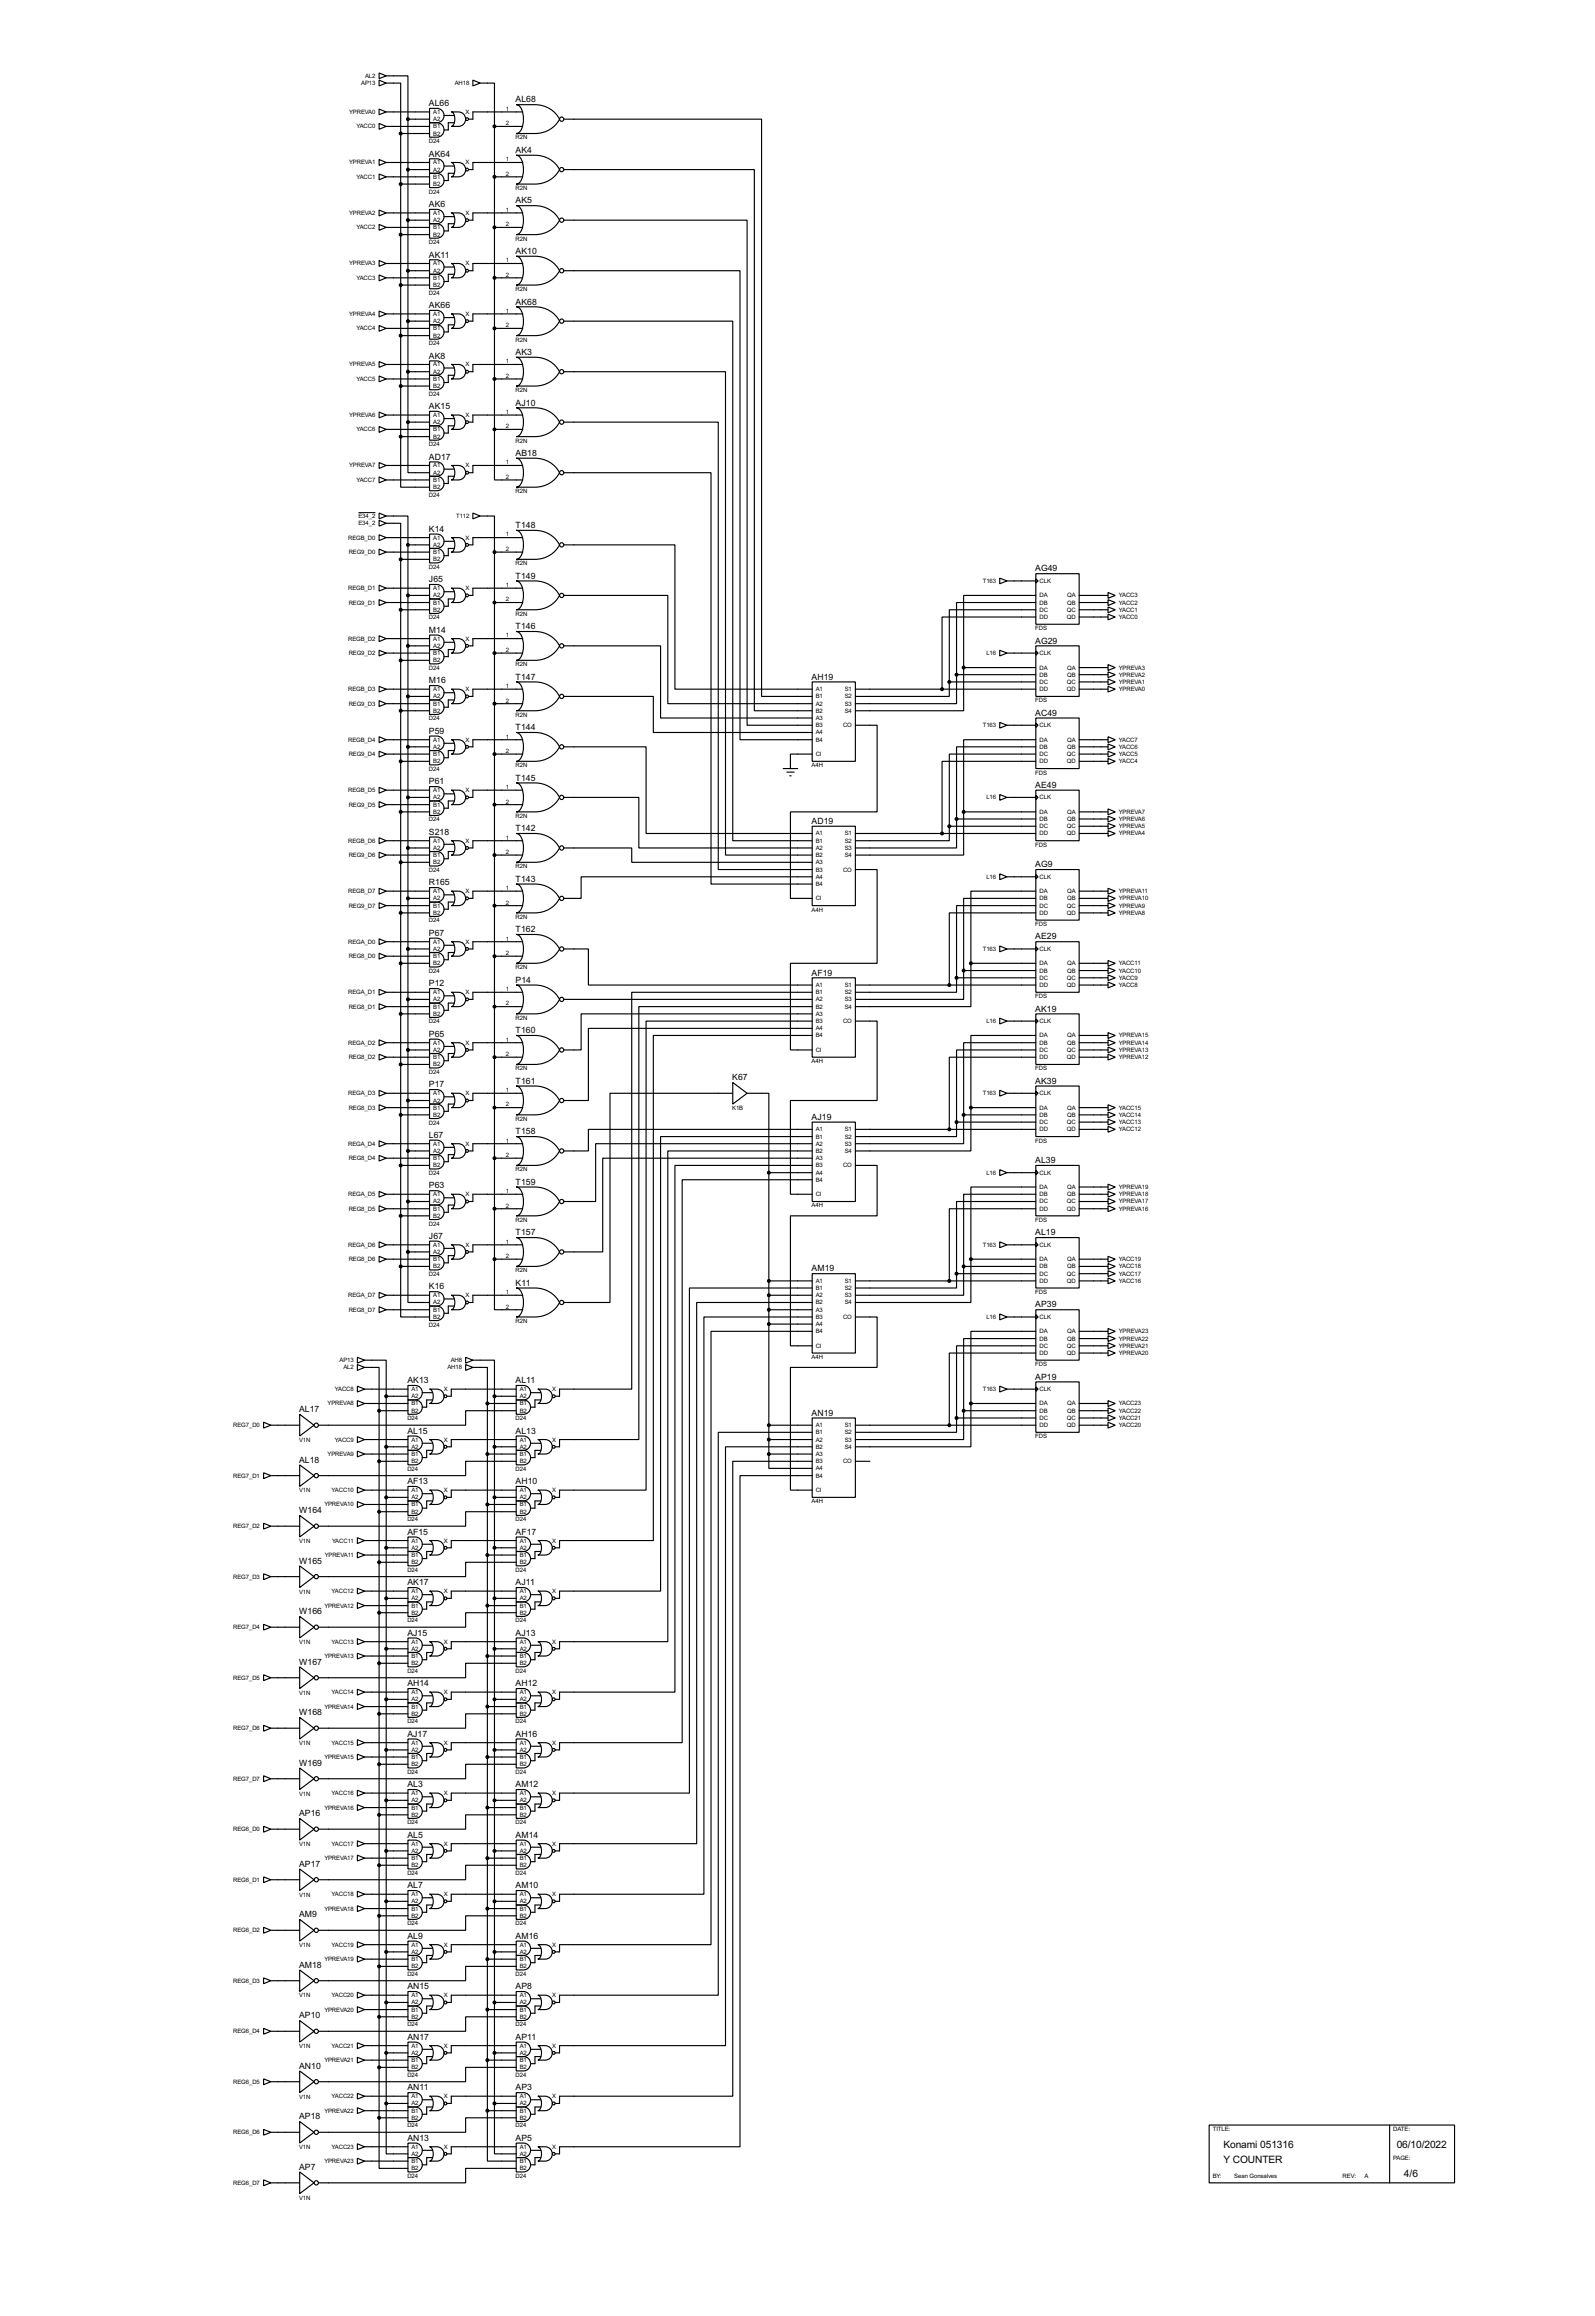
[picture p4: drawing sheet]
<svg xmlns="http://www.w3.org/2000/svg" width="561mm" height="815mm" viewBox="0 0 561 815" stroke-linecap="round" stroke-linejoin="round" font-family="sans-serif">
<defs><g id="words">
<g font-size="4">
<text x="430.6" y="756.2">Konami 051316</text>
<text x="430.6" y="761.3">Y COUNTER</text>
<text x="491.5" y="756.2">06/10/2022</text>
<text x="494.1" y="766.4">4/6</text>
</g>
<g font-size="3.4">
<text x="151" y="37.4">AL66</text>
<text x="181.5" y="36">AL68</text>
<text x="181.5" y="53.9">AK4</text>
<text x="151" y="55.1">AK64</text>
<text x="181.5" y="71.6">AK5</text>
<text x="151" y="72.9">AK6</text>
<text x="181.5" y="89.4">AK10</text>
<text x="151" y="90.7">AK11</text>
<text x="181.5" y="107.2">AK68</text>
<text x="151" y="108.5">AK66</text>
<text x="181.5" y="124.9">AK3</text>
<text x="151" y="126.3">AK8</text>
<text x="151" y="144">AK15</text>
<text x="181.5" y="142.8">AJ10</text>
<text x="151" y="161.8">AD17</text>
<text x="181.5" y="160.5">AB18</text>
<text x="181.5" y="185.9">T148</text>
<text x="151" y="187.2">K14</text>
<text x="181.5" y="203.7">T149</text>
<text x="364.3" y="201.1">AG49</text>
<text x="151" y="205">J65</text>
<text x="181.5" y="221.5">T146</text>
<text x="151" y="222.8">M14</text>
<text x="364.3" y="226.5">AG29</text>
<text x="181.5" y="239.2">T147</text>
<text x="285.6" y="239.2">AH19</text>
<text x="151" y="240.6">M16</text>
<text x="364.3" y="251.9">AC49</text>
<text x="181.5" y="257.1">T144</text>
<text x="151" y="258.3">P59</text>
<text x="181.5" y="274.8">T145</text>
<text x="151" y="276.1">P61</text>
<text x="364.3" y="277.3">AE49</text>
<text x="151" y="293.9">S218</text>
<text x="181.5" y="292.6">T142</text>
<text x="285.6" y="290">AD19</text>
<text x="364.3" y="305.3">AG9</text>
<text x="151" y="311.7">R165</text>
<text x="181.5" y="310.4">T143</text>
<text x="151" y="329.5">P67</text>
<text x="181.5" y="328.1">T162</text>
<text x="364.3" y="330.7">AE29</text>
<text x="151" y="347.2">P12</text>
<text x="181.5" y="346">P14</text>
<text x="285.6" y="343.4">AF19</text>
<text x="364.3" y="356.1">AK19</text>
<text x="151" y="365">P65</text>
<text x="181.5" y="363.7">T160</text>
<text x="151" y="382.8">P17</text>
<text x="181.5" y="381.5">T161</text>
<text x="257.7" y="380.3">K67</text>
<text x="364.3" y="381.5">AK39</text>
<text x="285.6" y="394.2">AJ19</text>
<text x="151" y="400.6">L67</text>
<text x="181.5" y="399.3">T158</text>
<text x="364.3" y="409.5">AL39</text>
<text x="151" y="418.4">P63</text>
<text x="181.5" y="417.1">T159</text>
<text x="151" y="436.1">J67</text>
<text x="181.5" y="434.9">T157</text>
<text x="364.3" y="434.9">AL19</text>
<text x="285.6" y="447.6">AM19</text>
<text x="151" y="453.9">K16</text>
<text x="181.5" y="452.6">K11</text>
<text x="364.3" y="460.3">AP39</text>
<text x="364.3" y="485.7">AP19</text>
<text x="143.4" y="486.9">AK13</text>
<text x="181.5" y="486.9">AL11</text>
<text x="105.3" y="497.1">AL17</text>
<text x="285.6" y="498.4">AN19</text>
<text x="143.4" y="504.7">AL15</text>
<text x="181.5" y="504.7">AL13</text>
<text x="105.3" y="514.9">AL18</text>
<text x="143.4" y="522.5">AF13</text>
<text x="181.5" y="522.5">AH10</text>
<text x="105.3" y="532.7">W164</text>
<text x="143.4" y="540.3">AF15</text>
<text x="181.5" y="540.3">AF17</text>
<text x="105.3" y="550.4">W165</text>
<text x="143.4" y="558.1">AK17</text>
<text x="181.5" y="558.1">AJ11</text>
<text x="105.3" y="568.2">W166</text>
<text x="143.4" y="575.8">AJ15</text>
<text x="181.5" y="575.8">AJ13</text>
<text x="105.3" y="586">W167</text>
<text x="143.4" y="593.6">AH14</text>
<text x="181.5" y="593.6">AH12</text>
<text x="105.3" y="603.8">W168</text>
<text x="143.4" y="611.4">AJ17</text>
<text x="181.5" y="611.4">AH16</text>
<text x="105.3" y="621.6">W169</text>
<text x="143.4" y="629.2">AL3</text>
<text x="181.5" y="629.2">AM12</text>
<text x="105.3" y="639.3">AP16</text>
<text x="143.4" y="647">AL5</text>
<text x="181.5" y="647">AM14</text>
<text x="105.3" y="657.1">AP17</text>
<text x="143.4" y="664.7">AL7</text>
<text x="181.5" y="664.7">AM10</text>
<text x="105.3" y="674.9">AM9</text>
<text x="143.4" y="682.5">AL9</text>
<text x="181.5" y="682.5">AM16</text>
<text x="105.3" y="692.7">AM18</text>
<text x="143.4" y="700.3">AN15</text>
<text x="181.5" y="700.3">AP8</text>
<text x="105.3" y="710.5">AP10</text>
<text x="143.4" y="718.1">AN17</text>
<text x="181.5" y="718.1">AP11</text>
<text x="105.3" y="728.2">AN10</text>
<text x="143.4" y="735.9">AN11</text>
<text x="181.5" y="735.9">AP3</text>
<text x="105.3" y="746">AP18</text>
<text x="143.4" y="753.6">AN13</text>
<text x="181.5" y="753.6">AP5</text>
<text x="105.3" y="763.8">AP7</text>
</g>
<g font-size="2.4">
<text x="127.1" y="30">AP13</text>
<text x="128.5" y="27.4">AL2</text>
<text x="160" y="30">AH18</text>
<text x="122.9" y="40.1">YPREVA0</text>
<text x="152.5" y="40.1">A1</text>
<text x="163.8" y="40.1">X</text>
<text x="178" y="39">1</text>
<text x="125.5" y="45.2">YACC0</text>
<text x="152.5" y="45.2">B1</text>
<text x="152.5" y="47.7">B2</text>
<text x="152.5" y="42.7">A2</text>
<text x="178" y="44.1">2</text>
<text x="151" y="50.4">D24</text>
<text x="181.5" y="49.1">R2N</text>
<text x="122.9" y="57.9">YPREVA1</text>
<text x="152.5" y="57.9">A1</text>
<text x="163.8" y="57.9">X</text>
<text x="178" y="56.8">1</text>
<text x="125.5" y="62.9">YACC1</text>
<text x="152.5" y="62.9">B1</text>
<text x="152.5" y="65.5">B2</text>
<text x="152.5" y="60.4">A2</text>
<text x="178" y="61.8">2</text>
<text x="151" y="68.2">D24</text>
<text x="181.5" y="66.9">R2N</text>
<text x="122.9" y="75.6">YPREVA2</text>
<text x="152.5" y="75.6">A1</text>
<text x="163.8" y="75.6">X</text>
<text x="178" y="74.5">1</text>
<text x="125.5" y="80.8">YACC2</text>
<text x="152.5" y="80.8">B1</text>
<text x="152.5" y="83.3">B2</text>
<text x="152.5" y="78.2">A2</text>
<text x="178" y="79.7">2</text>
<text x="151" y="85.9">D24</text>
<text x="181.5" y="84.7">R2N</text>
<text x="122.9" y="93.5">YPREVA3</text>
<text x="152.5" y="93.5">A1</text>
<text x="152.5" y="96">A2</text>
<text x="163.8" y="93.5">X</text>
<text x="178" y="92.4">1</text>
<text x="125.5" y="98.5">YACC3</text>
<text x="152.5" y="98.5">B1</text>
<text x="152.5" y="101">B2</text>
<text x="178" y="97.4">2</text>
<text x="151" y="103.7">D24</text>
<text x="181.5" y="102.4">R2N</text>
<text x="122.9" y="111.2">YPREVA4</text>
<text x="152.5" y="111.2">A1</text>
<text x="152.5" y="113.7">A2</text>
<text x="163.8" y="111.2">X</text>
<text x="178" y="110.1">1</text>
<text x="125.5" y="116.3">YACC4</text>
<text x="152.5" y="116.3">B1</text>
<text x="152.5" y="118.9">B2</text>
<text x="178" y="115.2">2</text>
<text x="151" y="121.5">D24</text>
<text x="181.5" y="120.3">R2N</text>
<text x="122.9" y="129">YPREVA5</text>
<text x="152.5" y="129">A1</text>
<text x="152.5" y="131.6">A2</text>
<text x="163.8" y="129">X</text>
<text x="178" y="127.9">1</text>
<text x="125.5" y="134.1">YACC5</text>
<text x="152.5" y="134.1">B1</text>
<text x="152.5" y="136.6">B2</text>
<text x="178" y="133">2</text>
<text x="151" y="139.3">D24</text>
<text x="181.5" y="138">R2N</text>
<text x="122.9" y="146.8">YPREVA6</text>
<text x="152.5" y="146.8">A1</text>
<text x="152.5" y="149.3">A2</text>
<text x="163.8" y="146.8">X</text>
<text x="178" y="145.7">1</text>
<text x="125.5" y="151.8">YACC6</text>
<text x="152.5" y="151.8">B1</text>
<text x="152.5" y="154.4">B2</text>
<text x="178" y="150.8">2</text>
<text x="181.5" y="155.8">R2N</text>
<text x="151" y="157.1">D24</text>
<text x="122.9" y="164.5">YPREVA7</text>
<text x="152.5" y="164.5">A1</text>
<text x="152.5" y="167.1">A2</text>
<text x="163.8" y="164.5">X</text>
<text x="178" y="163.5">1</text>
<text x="125.5" y="169.7">YACC7</text>
<text x="152.5" y="169.7">B1</text>
<text x="152.5" y="172.2">B2</text>
<text x="178" y="168.6">2</text>
<text x="181.5" y="173.6">R2N</text>
<text x="151" y="174.9">D24</text>
<text x="126.2" y="182.4">E34_2</text>
<text x="126.2" y="184.9">E34_2</text>
<text x="160.6" y="182.4">T112</text>
<text x="122.5" y="189.9">REGB_D0</text>
<text x="152.5" y="189.9">A1</text>
<text x="163.8" y="189.9">X</text>
<text x="178" y="188.9">1</text>
<text x="122.7" y="195.1">REG9_D0</text>
<text x="152.5" y="195.1">B1</text>
<text x="152.5" y="197.6">B2</text>
<text x="152.5" y="192.5">A2</text>
<text x="178" y="194">2</text>
<text x="151" y="200.3">D24</text>
<text x="181.5" y="199">R2N</text>
<text x="122.5" y="207.8">REGB_D1</text>
<text x="152.5" y="207.8">A1</text>
<text x="163.8" y="207.8">X</text>
<text x="178" y="206.7">1</text>
<text x="345.8" y="205.2">T163</text>
<text x="365.8" y="205.2">CLK</text>
<text x="122.7" y="212.8">REG9_D1</text>
<text x="152.5" y="212.8">B1</text>
<text x="152.5" y="215.3">B2</text>
<text x="152.5" y="210.3">A2</text>
<text x="178" y="211.7">2</text>
<text x="365.8" y="210.3">DA</text>
<text x="365.8" y="212.8">DB</text>
<text x="365.8" y="215.3">DC</text>
<text x="375.4" y="215.3">QC</text>
<text x="375.6" y="210.3">QA</text>
<text x="375.6" y="212.8">QB</text>
<text x="393.8" y="210.3">YACC3</text>
<text x="393.8" y="215.3">YACC1</text>
<text x="393.8" y="212.8">YACC2</text>
<text x="151" y="218">D24</text>
<text x="181.5" y="216.7">R2N</text>
<text x="364.3" y="221.9">FDS</text>
<text x="365.8" y="217.9">DD</text>
<text x="375.4" y="217.9">QD</text>
<text x="393.8" y="217.9">YACC0</text>
<text x="122.5" y="225.5">REGB_D2</text>
<text x="152.5" y="225.5">A1</text>
<text x="163.8" y="225.5">X</text>
<text x="178" y="224.4">1</text>
<text x="122.7" y="230.6">REG9_D2</text>
<text x="152.5" y="230.6">B1</text>
<text x="152.5" y="233.2">B2</text>
<text x="152.5" y="228">A2</text>
<text x="178" y="229.5">2</text>
<text x="347.1" y="230.6">L16</text>
<text x="365.8" y="230.6">CLK</text>
<text x="151" y="235.8">D24</text>
<text x="181.5" y="234.6">R2N</text>
<text x="365.8" y="235.7">DA</text>
<text x="365.8" y="238.2">DB</text>
<text x="375.6" y="235.7">QA</text>
<text x="375.6" y="238.2">QB</text>
<text x="393.8" y="235.7">YPREVA3</text>
<text x="393.8" y="238.2">YPREVA2</text>
<text x="122.5" y="243.3">REGB_D3</text>
<text x="152.5" y="243.3">A1</text>
<text x="152.5" y="245.9">A2</text>
<text x="163.8" y="243.3">X</text>
<text x="178" y="242.2">1</text>
<text x="287.1" y="243.3">A1</text>
<text x="287.1" y="245.9">B1</text>
<text x="297.3" y="245.9">S2</text>
<text x="297.3" y="243.3">S1</text>
<text x="365.8" y="240.7">DC</text>
<text x="365.8" y="243.3">DD</text>
<text x="375.4" y="240.7">QC</text>
<text x="375.4" y="243.3">QD</text>
<text x="393.8" y="243.3">YPREVA0</text>
<text x="393.8" y="240.7">YPREVA1</text>
<text x="122.7" y="248.4">REG9_D3</text>
<text x="152.5" y="248.4">B1</text>
<text x="152.5" y="250.9">B2</text>
<text x="178" y="247.3">2</text>
<text x="287.1" y="248.4">A2</text>
<text x="287.1" y="250.9">B2</text>
<text x="297.3" y="250.9">S4</text>
<text x="297.3" y="248.4">S3</text>
<text x="364.3" y="247.3">FDS</text>
<text x="151" y="253.6">D24</text>
<text x="181.5" y="252.3">R2N</text>
<text x="287.1" y="253.4">A3</text>
<text x="287.1" y="256">B3</text>
<text x="296.7" y="256">CO</text>
<text x="345.8" y="256">T163</text>
<text x="365.8" y="256">CLK</text>
<text x="122.5" y="261.1">REGB_D4</text>
<text x="152.5" y="261.1">A1</text>
<text x="152.5" y="263.6">A2</text>
<text x="163.8" y="261.1">X</text>
<text x="178" y="260">1</text>
<text x="287.1" y="258.6">A4</text>
<text x="287.1" y="261.1">B4</text>
<text x="365.8" y="261.1">DA</text>
<text x="365.8" y="263.6">DB</text>
<text x="375.6" y="261.1">QA</text>
<text x="375.6" y="263.6">QB</text>
<text x="393.8" y="261.1">YACC7</text>
<text x="393.8" y="263.6">YACC6</text>
<text x="122.7" y="266.1">REG9_D4</text>
<text x="152.5" y="266.1">B1</text>
<text x="152.5" y="268.7">B2</text>
<text x="178" y="265.1">2</text>
<text x="287.1" y="266.1">CI</text>
<text x="365.8" y="266.1">DC</text>
<text x="365.8" y="268.7">DD</text>
<text x="375.4" y="266.1">QC</text>
<text x="375.4" y="268.7">QD</text>
<text x="393.8" y="268.7">YACC4</text>
<text x="393.8" y="266.1">YACC5</text>
<text x="151" y="271.4">D24</text>
<text x="181.5" y="270.1">R2N</text>
<text x="285.6" y="270.1">A4H</text>
<text x="364.3" y="272.7">FDS</text>
<text x="122.5" y="278.8">REGB_D5</text>
<text x="152.5" y="278.8">A1</text>
<text x="152.5" y="281.4">A2</text>
<text x="163.8" y="278.8">X</text>
<text x="178" y="277.8">1</text>
<text x="347.1" y="281.4">L16</text>
<text x="365.8" y="281.4">CLK</text>
<text x="122.7" y="284">REG9_D5</text>
<text x="152.5" y="284">B1</text>
<text x="152.5" y="286.5">B2</text>
<text x="178" y="282.9">2</text>
<text x="181.5" y="287.9">R2N</text>
<text x="365.8" y="286.5">DA</text>
<text x="375.6" y="286.5">QA</text>
<text x="393.8" y="286.5">YPREVA7</text>
<text x="151" y="289.2">D24</text>
<text x="365.8" y="289">DB</text>
<text x="365.8" y="291.5">DC</text>
<text x="375.4" y="291.5">QC</text>
<text x="375.6" y="289">QB</text>
<text x="393.8" y="289">YPREVA6</text>
<text x="393.8" y="291.5">YPREVA5</text>
<text x="122.5" y="296.7">REGB_D6</text>
<text x="152.5" y="296.7">A1</text>
<text x="152.5" y="299.2">A2</text>
<text x="163.8" y="296.7">X</text>
<text x="178" y="295.6">1</text>
<text x="287.1" y="294.1">A1</text>
<text x="287.1" y="299.2">A2</text>
<text x="287.1" y="296.7">B1</text>
<text x="297.3" y="299.2">S3</text>
<text x="297.3" y="296.7">S2</text>
<text x="297.3" y="294.1">S1</text>
<text x="364.3" y="298.1">FDS</text>
<text x="365.8" y="294.1">DD</text>
<text x="375.4" y="294.1">QD</text>
<text x="393.8" y="294.1">YPREVA4</text>
<text x="122.7" y="301.7">REG9_D6</text>
<text x="152.5" y="301.7">B1</text>
<text x="152.5" y="304.2">B2</text>
<text x="178" y="300.6">2</text>
<text x="181.5" y="305.6">R2N</text>
<text x="287.1" y="301.7">B2</text>
<text x="287.1" y="304.2">A3</text>
<text x="297.3" y="301.7">S4</text>
<text x="151" y="306.9">D24</text>
<text x="287.1" y="309.4">A4</text>
<text x="287.1" y="306.8">B3</text>
<text x="287.1" y="311.9">B4</text>
<text x="296.7" y="306.8">CO</text>
<text x="347.1" y="309.4">L16</text>
<text x="365.8" y="309.4">CLK</text>
<text x="122.5" y="314.4">REGB_D7</text>
<text x="152.5" y="314.4">A1</text>
<text x="152.5" y="316.9">A2</text>
<text x="163.8" y="314.4">X</text>
<text x="178" y="313.3">1</text>
<text x="287.1" y="316.9">CI</text>
<text x="365.8" y="314.4">DA</text>
<text x="365.8" y="316.9">DB</text>
<text x="375.6" y="314.4">QA</text>
<text x="375.6" y="316.9">QB</text>
<text x="393.8" y="314.4">YPREVA11</text>
<text x="393.8" y="316.9">YPREVA10</text>
<text x="122.7" y="319.5">REG9_D7</text>
<text x="152.5" y="319.5">B1</text>
<text x="152.5" y="322.1">B2</text>
<text x="178" y="318.4">2</text>
<text x="181.5" y="323.5">R2N</text>
<text x="285.6" y="320.9">A4H</text>
<text x="365.8" y="319.5">DC</text>
<text x="365.8" y="322.1">DD</text>
<text x="375.4" y="319.5">QC</text>
<text x="375.4" y="322.1">QD</text>
<text x="393.8" y="319.5">YPREVA9</text>
<text x="393.8" y="322.1">YPREVA8</text>
<text x="151" y="324.7">D24</text>
<text x="364.3" y="326">FDS</text>
<text x="122.5" y="332.2">REGA_D0</text>
<text x="152.5" y="332.2">A1</text>
<text x="152.5" y="334.8">A2</text>
<text x="163.8" y="332.2">X</text>
<text x="178" y="331.1">1</text>
<text x="345.8" y="334.8">T163</text>
<text x="365.8" y="334.8">CLK</text>
<text x="122.7" y="337.3">REG8_D0</text>
<text x="152.5" y="337.3">B1</text>
<text x="152.5" y="339.8">B2</text>
<text x="178" y="336.2">2</text>
<text x="181.5" y="341.2">R2N</text>
<text x="365.8" y="339.8">DA</text>
<text x="375.6" y="339.8">QA</text>
<text x="393.8" y="339.8">YACC11</text>
<text x="151" y="342.5">D24</text>
<text x="287.1" y="347.5">A1</text>
<text x="297.3" y="347.5">S1</text>
<text x="365.8" y="342.3">DB</text>
<text x="365.8" y="344.9">DC</text>
<text x="365.8" y="347.5">DD</text>
<text x="375.4" y="344.9">QC</text>
<text x="375.4" y="347.5">QD</text>
<text x="375.6" y="342.3">QB</text>
<text x="393.8" y="342.3">YACC10</text>
<text x="393.8" y="344.9">YACC9</text>
<text x="393.8" y="347.5">YACC8</text>
<text x="122.5" y="350">REGA_D1</text>
<text x="152.5" y="350">A1</text>
<text x="152.5" y="352.5">A2</text>
<text x="163.8" y="350">X</text>
<text x="178" y="348.9">1</text>
<text x="178" y="354">2</text>
<text x="287.1" y="352.5">A2</text>
<text x="287.1" y="350">B1</text>
<text x="297.3" y="352.5">S3</text>
<text x="297.3" y="350">S2</text>
<text x="364.3" y="351.4">FDS</text>
<text x="122.7" y="355">REG8_D1</text>
<text x="152.5" y="355">B1</text>
<text x="152.5" y="357.6">B2</text>
<text x="181.5" y="359">R2N</text>
<text x="287.1" y="355">B2</text>
<text x="287.1" y="357.6">A3</text>
<text x="297.3" y="355">S4</text>
<text x="151" y="360.3">D24</text>
<text x="287.1" y="362.7">A4</text>
<text x="287.1" y="360.2">B3</text>
<text x="287.1" y="365.2">B4</text>
<text x="296.7" y="360.2">CO</text>
<text x="347.1" y="360.2">L16</text>
<text x="365.8" y="360.2">CLK</text>
<text x="365.8" y="365.2">DA</text>
<text x="375.6" y="365.2">QA</text>
<text x="393.8" y="365.2">YPREVA15</text>
<text x="122.5" y="367.8">REGA_D2</text>
<text x="152.5" y="367.8">A1</text>
<text x="152.5" y="370.3">A2</text>
<text x="163.8" y="367.8">X</text>
<text x="178" y="366.7">1</text>
<text x="178" y="371.8">2</text>
<text x="287.1" y="370.3">CI</text>
<text x="365.8" y="367.8">DB</text>
<text x="365.8" y="370.3">DC</text>
<text x="375.4" y="370.3">QC</text>
<text x="375.6" y="367.8">QB</text>
<text x="393.8" y="367.8">YPREVA14</text>
<text x="393.8" y="370.3">YPREVA13</text>
<text x="122.7" y="372.9">REG8_D2</text>
<text x="152.5" y="372.9">B1</text>
<text x="152.5" y="375.4">B2</text>
<text x="181.5" y="376.8">R2N</text>
<text x="285.6" y="374.3">A4H</text>
<text x="364.3" y="376.8">FDS</text>
<text x="365.8" y="372.9">DD</text>
<text x="375.4" y="372.9">QD</text>
<text x="393.8" y="372.9">YPREVA12</text>
<text x="151" y="378.1">D24</text>
<text x="122.5" y="385.6">REGA_D3</text>
<text x="152.5" y="385.6">A1</text>
<text x="152.5" y="388.1">A2</text>
<text x="163.8" y="385.6">X</text>
<text x="178" y="384.5">1</text>
<text x="178" y="389.5">2</text>
<text x="345.8" y="385.6">T163</text>
<text x="365.8" y="385.6">CLK</text>
<text x="122.7" y="390.6">REG8_D3</text>
<text x="151" y="395.8">D24</text>
<text x="152.5" y="390.6">B1</text>
<text x="152.5" y="393.2">B2</text>
<text x="181.5" y="394.6">R2N</text>
<text x="257.7" y="390.8">K1B</text>
<text x="365.8" y="390.6">DA</text>
<text x="365.8" y="393.2">DB</text>
<text x="365.8" y="395.7">DC</text>
<text x="375.4" y="395.7">QC</text>
<text x="375.6" y="390.6">QA</text>
<text x="375.6" y="393.2">QB</text>
<text x="393.8" y="390.6">YACC15</text>
<text x="393.8" y="393.2">YACC14</text>
<text x="393.8" y="395.7">YACC13</text>
<text x="287.1" y="398.3">A1</text>
<text x="287.1" y="400.8">B1</text>
<text x="297.3" y="400.8">S2</text>
<text x="297.3" y="398.3">S1</text>
<text x="365.8" y="398.3">DD</text>
<text x="375.4" y="398.3">QD</text>
<text x="393.8" y="398.3">YACC12</text>
<text x="122.5" y="403.3">REGA_D4</text>
<text x="152.5" y="403.3">A1</text>
<text x="152.5" y="405.9">A2</text>
<text x="163.8" y="403.3">X</text>
<text x="178" y="402.2">1</text>
<text x="178" y="407.3">2</text>
<text x="287.1" y="403.3">A2</text>
<text x="287.1" y="405.9">B2</text>
<text x="297.3" y="405.9">S4</text>
<text x="297.3" y="403.3">S3</text>
<text x="364.3" y="402.2">FDS</text>
<text x="122.7" y="408.4">REG8_D4</text>
<text x="151" y="413.6">D24</text>
<text x="152.5" y="408.4">B1</text>
<text x="152.5" y="411">B2</text>
<text x="181.5" y="412.4">R2N</text>
<text x="287.1" y="408.4">A3</text>
<text x="287.1" y="413.5">A4</text>
<text x="287.1" y="411">B3</text>
<text x="296.7" y="411">CO</text>
<text x="347.1" y="413.5">L16</text>
<text x="365.8" y="413.5">CLK</text>
<text x="287.1" y="416">B4</text>
<text x="365.8" y="418.6">DA</text>
<text x="375.6" y="418.6">QA</text>
<text x="393.8" y="418.6">YPREVA19</text>
<text x="122.5" y="421.1">REGA_D5</text>
<text x="152.5" y="421.1">A1</text>
<text x="152.5" y="423.7">A2</text>
<text x="163.8" y="421.1">X</text>
<text x="178" y="420">1</text>
<text x="178" y="425.1">2</text>
<text x="285.6" y="425.1">A4H</text>
<text x="287.1" y="421.1">CI</text>
<text x="365.8" y="421.1">DB</text>
<text x="365.8" y="423.7">DC</text>
<text x="375.4" y="423.7">QC</text>
<text x="375.6" y="421.1">QB</text>
<text x="393.8" y="421.1">YPREVA18</text>
<text x="393.8" y="423.7">YPREVA17</text>
<text x="122.7" y="426.2">REG8_D5</text>
<text x="151" y="431.4">D24</text>
<text x="152.5" y="426.2">B1</text>
<text x="152.5" y="428.7">B2</text>
<text x="181.5" y="430.1">R2N</text>
<text x="364.3" y="430.1">FDS</text>
<text x="365.8" y="426.2">DD</text>
<text x="375.4" y="426.2">QD</text>
<text x="393.8" y="426.2">YPREVA16</text>
<text x="178" y="437.8">1</text>
<text x="122.5" y="438.9">REGA_D6</text>
<text x="122.7" y="444">REG8_D6</text>
<text x="152.5" y="438.9">A1</text>
<text x="152.5" y="444">B1</text>
<text x="152.5" y="441.4">A2</text>
<text x="163.8" y="438.9">X</text>
<text x="178" y="442.9">2</text>
<text x="345.8" y="438.9">T163</text>
<text x="365.8" y="438.9">CLK</text>
<text x="365.8" y="444">DA</text>
<text x="375.6" y="444">QA</text>
<text x="393.8" y="444">YACC19</text>
<text x="151" y="449.2">D24</text>
<text x="152.5" y="446.5">B2</text>
<text x="181.5" y="447.9">R2N</text>
<text x="365.8" y="446.5">DB</text>
<text x="365.8" y="449.1">DC</text>
<text x="375.4" y="449.1">QC</text>
<text x="375.6" y="446.5">QB</text>
<text x="393.8" y="446.5">YACC18</text>
<text x="393.8" y="449.1">YACC17</text>
<text x="178" y="455.6">1</text>
<text x="287.1" y="451.6">A1</text>
<text x="287.1" y="454.1">B1</text>
<text x="297.3" y="454.1">S2</text>
<text x="297.3" y="451.6">S1</text>
<text x="364.3" y="455.5">FDS</text>
<text x="365.8" y="451.6">DD</text>
<text x="375.4" y="451.6">QD</text>
<text x="393.8" y="451.6">YACC16</text>
<text x="122.5" y="456.7">REGA_D7</text>
<text x="122.7" y="461.8">REG8_D7</text>
<text x="152.5" y="456.7">A1</text>
<text x="152.5" y="461.8">B1</text>
<text x="152.5" y="459.2">A2</text>
<text x="163.8" y="456.7">X</text>
<text x="178" y="460.7">2</text>
<text x="287.1" y="456.7">A2</text>
<text x="287.1" y="459.2">B2</text>
<text x="287.1" y="461.8">A3</text>
<text x="297.3" y="459.2">S4</text>
<text x="297.3" y="456.7">S3</text>
<text x="151" y="467">D24</text>
<text x="152.5" y="464.3">B2</text>
<text x="181.5" y="465.7">R2N</text>
<text x="287.1" y="466.8">A4</text>
<text x="287.1" y="464.3">B3</text>
<text x="296.7" y="464.3">CO</text>
<text x="347.1" y="464.3">L16</text>
<text x="365.8" y="464.3">CLK</text>
<text x="287.1" y="469.4">B4</text>
<text x="365.8" y="469.4">DA</text>
<text x="365.8" y="471.9">DB</text>
<text x="375.6" y="469.4">QA</text>
<text x="375.6" y="471.9">QB</text>
<text x="393.8" y="469.4">YPREVA23</text>
<text x="393.8" y="471.9">YPREVA22</text>
<text x="119.5" y="479.5">AP13</text>
<text x="158.6" y="479.5">AH8</text>
<text x="285.6" y="478.4">A4H</text>
<text x="287.1" y="474.5">CI</text>
<text x="365.8" y="474.5">DC</text>
<text x="365.8" y="477">DD</text>
<text x="375.4" y="474.5">QC</text>
<text x="375.4" y="477">QD</text>
<text x="393.8" y="474.5">YPREVA21</text>
<text x="393.8" y="477">YPREVA20</text>
<text x="120.9" y="482.1">AL2</text>
<text x="157.5" y="482.1">AH18</text>
<text x="364.3" y="480.9">FDS</text>
<text x="117.9" y="489.7">YACC8</text>
<text x="144.8" y="489.7">A1</text>
<text x="156.2" y="489.7">X</text>
<text x="182.9" y="489.7">A1</text>
<text x="194.3" y="489.7">X</text>
<text x="345.8" y="489.7">T163</text>
<text x="365.8" y="489.7">CLK</text>
<text x="115.3" y="494.8">YPREVA8</text>
<text x="144.8" y="494.8">B1</text>
<text x="144.8" y="497.3">B2</text>
<text x="144.8" y="492.2">A2</text>
<text x="182.9" y="494.8">B1</text>
<text x="182.9" y="497.3">B2</text>
<text x="182.9" y="492.2">A2</text>
<text x="365.8" y="494.8">DA</text>
<text x="365.8" y="497.3">DB</text>
<text x="375.6" y="494.8">QA</text>
<text x="375.6" y="497.3">QB</text>
<text x="393.8" y="494.8">YACC23</text>
<text x="393.8" y="497.3">YACC22</text>
<text x="82.1" y="502.4">REG7_D0</text>
<text x="143.4" y="500">D24</text>
<text x="181.5" y="500">D24</text>
<text x="287.1" y="502.4">A1</text>
<text x="297.3" y="502.4">S1</text>
<text x="365.8" y="499.9">DC</text>
<text x="365.8" y="502.4">DD</text>
<text x="375.4" y="499.9">QC</text>
<text x="375.4" y="502.4">QD</text>
<text x="393.8" y="499.9">YACC21</text>
<text x="393.8" y="502.4">YACC20</text>
<text x="105.3" y="507.6">V1N</text>
<text x="117.9" y="507.5">YACC9</text>
<text x="144.8" y="507.5">A1</text>
<text x="156.2" y="507.5">X</text>
<text x="182.9" y="507.5">A1</text>
<text x="194.3" y="507.5">X</text>
<text x="287.1" y="507.5">A2</text>
<text x="287.1" y="504.9">B1</text>
<text x="297.3" y="507.5">S3</text>
<text x="297.3" y="504.9">S2</text>
<text x="364.3" y="506.3">FDS</text>
<text x="115.3" y="512.6">YPREVA9</text>
<text x="144.8" y="512.6">B1</text>
<text x="144.8" y="515.1">B2</text>
<text x="144.8" y="510">A2</text>
<text x="182.9" y="512.6">B1</text>
<text x="182.9" y="515.1">B2</text>
<text x="182.9" y="510">A2</text>
<text x="287.1" y="510">B2</text>
<text x="287.1" y="512.6">A3</text>
<text x="287.1" y="515.1">B3</text>
<text x="296.7" y="515.1">CO</text>
<text x="297.3" y="510">S4</text>
<text x="82.1" y="520.2">REG7_D1</text>
<text x="143.4" y="517.8">D24</text>
<text x="181.5" y="517.8">D24</text>
<text x="287.1" y="517.6">A4</text>
<text x="287.1" y="520.2">B4</text>
<text x="105.3" y="525.4">V1N</text>
<text x="116.7" y="525.3">YACC10</text>
<text x="144.8" y="525.3">A1</text>
<text x="144.8" y="527.8">A2</text>
<text x="156.2" y="525.3">X</text>
<text x="182.9" y="525.3">A1</text>
<text x="182.9" y="527.8">A2</text>
<text x="194.3" y="525.3">X</text>
<text x="287.1" y="525.3">CI</text>
<text x="114.2" y="530.3">YPREVA10</text>
<text x="144.8" y="530.3">B1</text>
<text x="144.8" y="532.9">B2</text>
<text x="182.9" y="530.3">B1</text>
<text x="182.9" y="532.9">B2</text>
<text x="285.6" y="529.2">A4H</text>
<text x="82.1" y="538">REG7_D2</text>
<text x="143.4" y="535.6">D24</text>
<text x="181.5" y="535.6">D24</text>
<text x="105.3" y="543.2">V1N</text>
<text x="116.9" y="543">YACC11</text>
<text x="144.8" y="543">A1</text>
<text x="144.8" y="545.6">A2</text>
<text x="156.2" y="543">X</text>
<text x="182.9" y="543">A1</text>
<text x="182.9" y="545.6">A2</text>
<text x="194.3" y="543">X</text>
<text x="114.3" y="548.1">YPREVA11</text>
<text x="144.8" y="548.1">B1</text>
<text x="144.8" y="550.7">B2</text>
<text x="182.9" y="548.1">B1</text>
<text x="182.9" y="550.7">B2</text>
<text x="82.1" y="555.7">REG7_D3</text>
<text x="143.4" y="553.3">D24</text>
<text x="181.5" y="553.3">D24</text>
<text x="105.3" y="561">V1N</text>
<text x="116.7" y="560.8">YACC12</text>
<text x="144.8" y="560.8">A1</text>
<text x="144.8" y="563.4">A2</text>
<text x="156.2" y="560.8">X</text>
<text x="182.9" y="560.8">A1</text>
<text x="182.9" y="563.4">A2</text>
<text x="194.3" y="560.8">X</text>
<text x="114.2" y="565.9">YPREVA12</text>
<text x="144.8" y="565.9">B1</text>
<text x="144.8" y="568.4">B2</text>
<text x="182.9" y="565.9">B1</text>
<text x="182.9" y="568.4">B2</text>
<text x="82.1" y="573.5">REG7_D4</text>
<text x="143.4" y="571.1">D24</text>
<text x="181.5" y="571.1">D24</text>
<text x="105.3" y="578.7">V1N</text>
<text x="116.7" y="578.6">YACC13</text>
<text x="144.8" y="578.6">A1</text>
<text x="144.8" y="581.1">A2</text>
<text x="156.2" y="578.6">X</text>
<text x="182.9" y="578.6">A1</text>
<text x="182.9" y="581.1">A2</text>
<text x="194.3" y="578.6">X</text>
<text x="114.2" y="583.7">YPREVA13</text>
<text x="144.8" y="583.7">B1</text>
<text x="144.8" y="586.2">B2</text>
<text x="182.9" y="583.7">B1</text>
<text x="182.9" y="586.2">B2</text>
<text x="82.1" y="591.3">REG7_D5</text>
<text x="143.4" y="588.9">D24</text>
<text x="181.5" y="588.9">D24</text>
<text x="105.3" y="596.5">V1N</text>
<text x="116.7" y="596.4">YACC14</text>
<text x="144.8" y="596.4">A1</text>
<text x="144.8" y="598.9">A2</text>
<text x="156.2" y="596.4">X</text>
<text x="182.9" y="596.4">A1</text>
<text x="182.9" y="598.9">A2</text>
<text x="194.3" y="596.4">X</text>
<text x="114.2" y="601.5">YPREVA14</text>
<text x="144.8" y="601.5">B1</text>
<text x="144.8" y="604">B2</text>
<text x="182.9" y="601.5">B1</text>
<text x="182.9" y="604">B2</text>
<text x="82.1" y="609.1">REG7_D6</text>
<text x="143.4" y="606.7">D24</text>
<text x="181.5" y="606.7">D24</text>
<text x="105.3" y="614.3">V1N</text>
<text x="116.7" y="614.2">YACC15</text>
<text x="144.8" y="614.2">A1</text>
<text x="144.8" y="616.7">A2</text>
<text x="156.2" y="614.2">X</text>
<text x="182.9" y="614.2">A1</text>
<text x="182.9" y="616.7">A2</text>
<text x="194.3" y="614.2">X</text>
<text x="114.2" y="619.2">YPREVA15</text>
<text x="144.8" y="619.2">B1</text>
<text x="144.8" y="621.8">B2</text>
<text x="182.9" y="619.2">B1</text>
<text x="182.9" y="621.8">B2</text>
<text x="82.1" y="626.9">REG7_D7</text>
<text x="143.4" y="624.5">D24</text>
<text x="181.5" y="624.5">D24</text>
<text x="105.3" y="632.1">V1N</text>
<text x="116.7" y="631.9">YACC16</text>
<text x="144.8" y="631.9">A1</text>
<text x="144.8" y="634.5">A2</text>
<text x="156.2" y="631.9">X</text>
<text x="182.9" y="631.9">A1</text>
<text x="182.9" y="634.5">A2</text>
<text x="194.3" y="631.9">X</text>
<text x="114.2" y="637">YPREVA16</text>
<text x="144.8" y="637">B1</text>
<text x="144.8" y="639.6">B2</text>
<text x="182.9" y="637">B1</text>
<text x="182.9" y="639.6">B2</text>
<text x="82.1" y="644.6">REG6_D0</text>
<text x="143.4" y="642.2">D24</text>
<text x="181.5" y="642.2">D24</text>
<text x="105.3" y="649.9">V1N</text>
<text x="116.7" y="649.7">YACC17</text>
<text x="144.8" y="649.7">A1</text>
<text x="144.8" y="652.3">A2</text>
<text x="156.2" y="649.7">X</text>
<text x="182.9" y="649.7">A1</text>
<text x="182.9" y="652.3">A2</text>
<text x="194.3" y="649.7">X</text>
<text x="114.2" y="654.8">YPREVA17</text>
<text x="144.8" y="654.8">B1</text>
<text x="144.8" y="657.3">B2</text>
<text x="182.9" y="654.8">B1</text>
<text x="182.9" y="657.3">B2</text>
<text x="82.1" y="662.4">REG6_D1</text>
<text x="143.4" y="660">D24</text>
<text x="181.5" y="660">D24</text>
<text x="105.3" y="667.6">V1N</text>
<text x="116.7" y="667.5">YACC18</text>
<text x="144.8" y="667.5">A1</text>
<text x="144.8" y="670">A2</text>
<text x="156.2" y="667.5">X</text>
<text x="182.9" y="667.5">A1</text>
<text x="182.9" y="670">A2</text>
<text x="194.3" y="667.5">X</text>
<text x="114.2" y="672.6">YPREVA18</text>
<text x="143.4" y="677.8">D24</text>
<text x="144.8" y="672.6">B1</text>
<text x="144.8" y="675.1">B2</text>
<text x="181.5" y="677.8">D24</text>
<text x="182.9" y="672.6">B1</text>
<text x="182.9" y="675.1">B2</text>
<text x="82.1" y="680.2">REG6_D2</text>
<text x="105.3" y="685.4">V1N</text>
<text x="116.7" y="685.3">YACC19</text>
<text x="144.8" y="685.3">A1</text>
<text x="144.8" y="687.8">A2</text>
<text x="156.2" y="685.3">X</text>
<text x="182.9" y="685.3">A1</text>
<text x="182.9" y="687.8">A2</text>
<text x="194.3" y="685.3">X</text>
<text x="114.2" y="690.4">YPREVA19</text>
<text x="143.4" y="695.6">D24</text>
<text x="144.8" y="690.4">B1</text>
<text x="144.8" y="692.9">B2</text>
<text x="181.5" y="695.6">D24</text>
<text x="182.9" y="690.4">B1</text>
<text x="182.9" y="692.9">B2</text>
<text x="82.1" y="698">REG6_D3</text>
<text x="105.3" y="703.2">V1N</text>
<text x="116.7" y="703.1">YACC20</text>
<text x="144.8" y="703.1">A1</text>
<text x="144.8" y="705.6">A2</text>
<text x="156.2" y="703.1">X</text>
<text x="182.9" y="703.1">A1</text>
<text x="182.9" y="705.6">A2</text>
<text x="194.3" y="703.1">X</text>
<text x="114.2" y="708.1">YPREVA20</text>
<text x="143.4" y="713.4">D24</text>
<text x="144.8" y="708.1">B1</text>
<text x="144.8" y="710.7">B2</text>
<text x="181.5" y="713.4">D24</text>
<text x="182.9" y="708.1">B1</text>
<text x="182.9" y="710.7">B2</text>
<text x="82.1" y="715.8">REG6_D4</text>
<text x="105.3" y="721">V1N</text>
<text x="114.2" y="725.9">YPREVA21</text>
<text x="116.7" y="720.8">YACC21</text>
<text x="144.8" y="720.8">A1</text>
<text x="144.8" y="725.9">B1</text>
<text x="144.8" y="723.4">A2</text>
<text x="156.2" y="720.8">X</text>
<text x="182.9" y="720.8">A1</text>
<text x="182.9" y="725.9">B1</text>
<text x="182.9" y="723.4">A2</text>
<text x="194.3" y="720.8">X</text>
<text x="143.4" y="731.1">D24</text>
<text x="144.8" y="728.5">B2</text>
<text x="181.5" y="731.1">D24</text>
<text x="182.9" y="728.5">B2</text>
<text x="82.1" y="733.5">REG6_D5</text>
<text x="105.3" y="738.7">V1N</text>
<text x="114.2" y="743.7">YPREVA22</text>
<text x="116.7" y="738.6">YACC22</text>
<text x="144.8" y="738.6">A1</text>
<text x="144.8" y="743.7">B1</text>
<text x="144.8" y="741.2">A2</text>
<text x="156.2" y="738.6">X</text>
<text x="182.9" y="738.6">A1</text>
<text x="182.9" y="743.7">B1</text>
<text x="182.9" y="741.2">A2</text>
<text x="194.3" y="738.6">X</text>
<text x="143.4" y="748.9">D24</text>
<text x="144.8" y="746.2">B2</text>
<text x="181.5" y="748.9">D24</text>
<text x="182.9" y="746.2">B2</text>
<text x="82.1" y="751.3">REG6_D6</text>
<text x="426.8" y="750.2">TITLE:</text>
<text x="490.3" y="750.2">DATE:</text>
<text x="105.3" y="756.5">V1N</text>
<text x="114.2" y="761.5">YPREVA23</text>
<text x="116.7" y="756.4">YACC23</text>
<text x="144.8" y="756.4">A1</text>
<text x="144.8" y="761.5">B1</text>
<text x="144.8" y="758.9">A2</text>
<text x="156.2" y="756.4">X</text>
<text x="182.9" y="756.4">A1</text>
<text x="182.9" y="761.5">B1</text>
<text x="182.9" y="758.9">A2</text>
<text x="194.3" y="756.4">X</text>
<text x="490.3" y="760.4">PAGE:</text>
<text x="143.4" y="766.7">D24</text>
<text x="144.8" y="764">B2</text>
<text x="181.5" y="766.7">D24</text>
<text x="182.9" y="764">B2</text>
<text x="426.8" y="766.7">BY:</text>
<text x="434.4" y="766.7">Sean Gonsalves</text>
<text x="472.5" y="766.7">REV:</text>
<text x="480.1" y="766.7">A</text>
<text x="82.1" y="769.1">REG6_D7</text>
<text x="105.3" y="774.3">V1N</text>
</g>
</g></defs>
<g fill="none" stroke="#000" stroke-width=".4">
<path d="M133.4 38.4l2.5 1-2.5 1zM133.4 25.7l2.5 1-2.5 1zM133.4 28.2l2.5 1.1-2.5 1zM135.9 26.7h7.7v15.3M135.9 29.3h5.1v17.7M135.9 39.4h15.3M151.2 38.2a5.2 5.2 0 0 1 4.1 .5 2.54 2.54 0 0 1 .8 2.8 2.54 2.54 0 0 1-2.4 1.7h-2.5zM158.8 39.4a5.1 5.1 0 0 1 4.1 .5 2.57 2.57 0 0 1 .8 2.9 2.57 2.57 0 0 1-2.4 1.7h-2.5a3.2 3.2 0 0 0 .9-4.4zM166.4 28.2l2.6 1.1-2.6 1zM169 29.3h5v15.2M181.7 36.9h6.6a9.6 9.6 0 0 1 8.6 5.1 9.6 9.6 0 0 1-8.6 5h-6.6a3.2 3.2 0 0 0 2.3-3.1 7.7 7.7 0 0 0-1.3-6.6zM184 39.4h-17.6v2.6h-1.5"/>
<path d="M133.4 56.2l2.5 1-2.5 1zM133.4 43.5l2.5 1-2.5 1zM135.9 44.5h15.3M135.9 57.2h15.3M141 47v106.7M141 47h10.2M143.6 42h7.6M143.6 42v106.6M143.6 59.7h7.6M151.2 43.2a5.1 5.1 0 0 1 4.1 .5 2.56 2.56 0 0 1 .8 2.9 2.56 2.56 0 0 1-2.4 1.7h-2.5zM151.2 55.9a5.1 5.1 0 0 1 4.1 .5 2.56 2.56 0 0 1 .8 2.9 2.56 2.56 0 0 1-2.4 1.7h-2.5zM156.3 40.7h3.5"/>
<path d="M156.3 58.5h3.5M158.8 57.2a5.1 5.1 0 0 1 4.1 .5 2.54 2.54 0 0 1 .8 2.9 2.54 2.54 0 0 1-2.4 1.7h-2.5a3.1 3.1 0 0 0 .9-4.4zM159.8 43.2h-2v2.6h-1.5M174 44.5v106.7M174 44.5h10M181.7 54.7h6.6a9.6 9.6 0 0 1 8.6 5 9.6 9.6 0 0 1-8.6 5.1h-6.6a3.2 3.2 0 0 0 2.3-3.1 7.6 7.6 0 0 0-1.3-6.6zM184 57.2h-17.6v2.5h-1.5M198.4 42h69.6v203.2h17.8M198.4 59.7h67.1v190.5h20.3M133.4 74l2.5 1-2.5 1zM133.4 61.3l2.5 1-2.5 1zM133.4 79l2.5 1.1-2.5 1z"/>
<path d="M135.9 62.3h15.3M135.9 75h15.3M141 64.8h10.2M143.6 77.5h7.6M151.2 61a5.1 5.1 0 0 1 4.1 .5 2.53 2.53 0 0 1 .8 2.9 2.53 2.53 0 0 1-2.4 1.7h-2.5zM151.2 73.7a5.1 5.1 0 0 1 4.1 .5 2.53 2.53 0 0 1 .8 2.9 2.53 2.53 0 0 1-2.4 1.7h-2.5zM151.2 78.8a5 5 0 0 1 4.1 .5 2.55 2.55 0 0 1 .8 2.9 2.55 2.55 0 0 1-2.4 1.7h-2.5zM156.3 76.3h3.5M158.8 75a5.1 5.1 0 0 1 4.1 .5 2.56 2.56 0 0 1 .8 2.8 2.56 2.56 0 0 1-2.4 1.8h-2.5a3.2 3.2 0 0 0 .9-4.4zM159.8 61h-2v2.6h-1.5M159.8 78.8h-2v2.5h-1.5M174 62.3h10"/>
<path d="M181.7 72.4h6.6a9.6 9.6 0 0 1 8.6 5.1 9.6 9.6 0 0 1-8.6 5.1h-6.6a3.2 3.2 0 0 0 2.3-3.1 7.7 7.7 0 0 0-1.3-6.7zM184 75h-17.6v2.5h-1.5M198.4 77.5h64.5v177.8h22.9M133.4 91.7l2.5 1.1-2.5 1zM133.4 96.8l2.5 1-2.5 1.1zM135.9 97.8h15.3M135.9 80.1h15.3M135.9 92.8h15.3M141 82.6h10.2M143.6 95.3h7.6M151.2 91.5a5 5 0 0 1 4.1 .5 2.55 2.55 0 0 1 .8 2.9 2.55 2.55 0 0 1-2.4 1.7h-2.5zM151.2 96.6a5.1 5.1 0 0 1 4.1 .5 2.57 2.57 0 0 1 .8 2.8 2.57 2.57 0 0 1-2.4 1.8h-2.5z"/>
<path d="M156.3 94h3.5M158.8 92.8a5.1 5.1 0 0 1 4.1 .5 2.53 2.53 0 0 1 .8 2.8 2.53 2.53 0 0 1-2.4 1.7h-2.5a3.1 3.1 0 0 0 .9-4.3zM159.8 96.6h-2v2.5h-1.5M174 97.8h10M174 80.1h10M181.7 90.2h6.6a9.6 9.6 0 0 1 8.6 5.1 9.6 9.6 0 0 1-8.6 5.1h-6.6a3.2 3.2 0 0 0 2.3-3.2 7.7 7.7 0 0 0-1.3-6.6zM184 92.8h-17.6v2.5h-1.5M198.4 95.3h62v165.1h25.4M133.4 109.5l2.5 1-2.5 1.1zM133.4 114.6l2.5 1-2.5 1zM135.9 115.6h15.3M135.9 110.5h15.3"/>
<path d="M141 100.4h10.2M141 118.2h10.2M143.6 113.1h7.6M151.2 109.3a5.1 5.1 0 0 1 4.1 .5 2.57 2.57 0 0 1 .8 2.8 2.57 2.57 0 0 1-2.4 1.8h-2.5zM151.2 114.4a5.2 5.2 0 0 1 4.1 .5 2.54 2.54 0 0 1 .8 2.8 2.54 2.54 0 0 1-2.4 1.7h-2.5zM156.3 111.8h3.5M158.8 110.5a5 5 0 0 1 4.1 .6 2.55 2.55 0 0 1 .8 2.8 2.55 2.55 0 0 1-2.4 1.7h-2.5a3.2 3.2 0 0 0 .9-4.3zM159.8 114.4h-2v2.5h-1.5M174 115.6h10M181.7 108h6.6a9.6 9.6 0 0 1 8.6 5.1 9.6 9.6 0 0 1-8.6 5.1h-6.6a3.2 3.2 0 0 0 2.3-3.2 7.6 7.6 0 0 0-1.3-6.6zM184 110.5h-17.6v2.6h-1.5M198.4 113.1h59.5v182.9h27.9"/>
<path d="M133.4 127.3l2.5 1-2.5 1zM133.4 132.4l2.5 1-2.5 1zM135.9 133.4h15.3M135.9 128.3h15.3M141 135.9h10.2M143.6 130.9h7.6M151.2 127.1a5.2 5.2 0 0 1 4.1 .5 2.54 2.54 0 0 1 .8 2.8 2.54 2.54 0 0 1-2.4 1.7h-2.5zM151.2 132.1a5.1 5.1 0 0 1 4.1 .5 2.56 2.56 0 0 1 .8 2.9 2.56 2.56 0 0 1-2.4 1.7h-2.5zM156.3 129.6h3.5M158.8 128.3a5.1 5.1 0 0 1 4.1 .5 2.57 2.57 0 0 1 .8 2.9 2.57 2.57 0 0 1-2.4 1.7h-2.5a3.2 3.2 0 0 0 .9-4.4zM159.8 132.1h-2v2.6h-1.5M174 133.4h10"/>
<path d="M181.7 125.8h6.6a9.6 9.6 0 0 1 8.6 5.1 9.6 9.6 0 0 1-8.6 5h-6.6a3.2 3.2 0 0 0 2.3-3.1 7.7 7.7 0 0 0-1.3-6.6zM184 128.3h-17.6v2.6h-1.5M198.4 130.9h56.9v170.1h30.5M133.4 145.1l2.5 1-2.5 1zM133.4 150.2l2.5 1-2.5 1zM135.9 151.2h15.3M135.9 146.1h15.3M141 153.7v17.8h10.2M141 153.7h10.2M143.6 148.6v17.8h7.6M143.6 148.6h7.6M151.2 144.8a5.1 5.1 0 0 1 4.1 .5 2.56 2.56 0 0 1 .8 2.9 2.56 2.56 0 0 1-2.4 1.7h-2.5z"/>
<path d="M151.2 149.9a5.1 5.1 0 0 1 4.1 .5 2.53 2.53 0 0 1 .8 2.9 2.53 2.53 0 0 1-2.4 1.7h-2.5zM156.3 147.4h3.5M158.8 146.1a5.1 5.1 0 0 1 4.1 .5 2.54 2.54 0 0 1 .8 2.9 2.54 2.54 0 0 1-2.4 1.7h-2.5a3.1 3.1 0 0 0 .9-4.4zM159.8 149.9h-2v2.6h-1.5M174 151.2v17.8h10M174 151.2h10M181.7 143.6h6.6a9.6 9.6 0 0 1 8.6 5 9.6 9.6 0 0 1-8.6 5.1h-6.6a3.2 3.2 0 0 0 2.3-3.1 7.6 7.6 0 0 0-1.3-6.6zM184 146.1h-17.6v2.5h-1.5M198.4 148.6h54.4v157.5h33M133.4 162.9l2.5 1-2.5 1zM133.4 167.9l2.5 1.1-2.5 1zM135.9 163.9h15.3"/>
<path d="M135.9 169h15.3M151.2 162.6a5.1 5.1 0 0 1 4.1 .5 2.53 2.53 0 0 1 .8 2.9 2.53 2.53 0 0 1-2.4 1.7h-2.5zM151.2 167.7a5 5 0 0 1 4.1 .5 2.55 2.55 0 0 1 .8 2.9 2.55 2.55 0 0 1-2.4 1.7h-2.5zM156.3 165.2h3.5M158.8 163.9a5.1 5.1 0 0 1 4.1 .5 2.56 2.56 0 0 1 .8 2.8 2.56 2.56 0 0 1-2.4 1.8h-2.5a3.2 3.2 0 0 0 .9-4.4zM159.8 167.7h-2v2.5h-1.5M181.7 161.3h6.6a9.6 9.6 0 0 1 8.6 5.1 9.6 9.6 0 0 1-8.6 5.1h-6.6a3.2 3.2 0 0 0 2.3-3.1 7.7 7.7 0 0 0-1.3-6.7zM184 163.9h-17.6v2.5h-1.5M198.4 166.4h51.8v144.8h35.6M133.4 188.3l2.5 1-2.5 1zM133.4 193.3l2.5 1.1-2.5 1zM133.4 180.6l2.5 1.1-2.5 1z"/>
<path d="M133.4 183.2l2.5 1-2.5 1zM135.9 181.7h7.7v10.1M135.9 184.2h5.1v12.7M135.9 194.4h15.3M135.9 189.3h15.3M141 196.9v248.9M141 196.9h10.2M143.6 191.8v248.9M143.6 191.8h7.6M151.2 188a5.1 5.1 0 0 1 4.1 .5 2.53 2.53 0 0 1 .8 2.9 2.53 2.53 0 0 1-2.4 1.7h-2.5zM151.2 193.1a5 5 0 0 1 4.1 .5 2.55 2.55 0 0 1 .8 2.9 2.55 2.55 0 0 1-2.4 1.7h-2.5zM156.3 190.6h3.5"/>
<path d="M158.8 189.3a5.1 5.1 0 0 1 4.1 .5 2.56 2.56 0 0 1 .8 2.8 2.56 2.56 0 0 1-2.4 1.8h-2.5a3.2 3.2 0 0 0 .9-4.4zM159.8 193.1h-2v2.5h-1.5M166.4 180.6l2.6 1.1-2.6 1zM169 181.7h5v12.7M174 194.4v248.9M174 194.4h10M181.7 186.7h6.6a9.6 9.6 0 0 1 8.6 5.1 9.6 9.6 0 0 1-8.6 5.1h-6.6a3.2 3.2 0 0 0 2.3-3.1 7.7 7.7 0 0 0-1.3-6.7zM184 189.3h-17.6v2.5h-1.5M198.4 191.8h39.1v50.8h48.3M133.4 206l2.5 1.1-2.5 1zM133.4 211.1l2.5 1-2.5 1.1zM135.9 212.1h15.3"/>
<path d="M135.9 207.1h15.3M141 214.7h10.2M143.6 209.6h7.6M151.2 205.8a5 5 0 0 1 4.1 .5 2.55 2.55 0 0 1 .8 2.9 2.55 2.55 0 0 1-2.4 1.7h-2.5zM151.2 210.9a5.1 5.1 0 0 1 4.1 .5 2.57 2.57 0 0 1 .8 2.8 2.57 2.57 0 0 1-2.4 1.8h-2.5zM156.3 208.3h3.5M158.8 207.1a5.1 5.1 0 0 1 4.1 .5 2.53 2.53 0 0 1 .8 2.8 2.53 2.53 0 0 1-2.4 1.7h-2.5a3.1 3.1 0 0 0 .9-4.3zM159.8 210.9h-2v2.5h-1.5M174 212.1h10M181.7 204.5h6.6a9.6 9.6 0 0 1 8.6 5.1 9.6 9.6 0 0 1-8.6 5.1h-6.6a3.2 3.2 0 0 0 2.3-3.2 7.7 7.7 0 0 0-1.3-6.6zM184 207.1h-17.6v2.5h-1.5M198.4 209.6h36.6v38.1h50.8"/>
<path d="M351.8 203.5l2.6 1-2.6 1zM354.4 204.5h10.1M364.5 202h15.3v17.8h-15.3zM364.5 203.8l.8 .7-.8 .8zM364.5 217.2h-33v25.4M364.5 214.7h-30.4v25.4M364.5 212.1h-27.9v25.4M364.5 209.6h-25.4v25.4M379.8 212.1h10.1M379.8 209.6h10.1M379.8 214.7h10.1M379.8 217.2h10.1"/>
<path d="M389.9 208.6l2.6 1-2.6 1zM389.9 216.2l2.6 1-2.6 1zM389.9 213.7l2.6 1-2.6 1zM389.9 211.1l2.6 1-2.6 1.1zM133.4 223.8l2.5 1-2.5 1.1zM133.4 228.9l2.5 1-2.5 1zM135.9 229.9h15.3M135.9 224.8h15.3M141 232.5h10.2M143.6 227.4h7.6M151.2 223.6a5.1 5.1 0 0 1 4.1 .5 2.57 2.57 0 0 1 .8 2.8 2.57 2.57 0 0 1-2.4 1.8h-2.5zM151.2 228.7a5.2 5.2 0 0 1 4.1 .5 2.54 2.54 0 0 1 .8 2.8 2.54 2.54 0 0 1-2.4 1.7h-2.5z"/>
<path d="M156.3 226.1h3.5M158.8 224.8a5 5 0 0 1 4.1 .6 2.55 2.55 0 0 1 .8 2.8 2.55 2.55 0 0 1-2.4 1.7h-2.5a3.2 3.2 0 0 0 .9-4.3zM159.8 228.7h-2v2.5h-1.5M174 229.9h10M181.7 222.3h6.6a9.6 9.6 0 0 1 8.6 5.1 9.6 9.6 0 0 1-8.6 5.1h-6.6a3.2 3.2 0 0 0 2.3-3.2 7.6 7.6 0 0 0-1.3-6.6zM184 224.8h-17.6v2.6h-1.5M198.4 227.4h34.1v25.4h53.3M336.6 237.5v10.2h-35.6M336.6 237.5h27.9M339.1 235v15.2h-38.1M339.1 235h25.4M351.8 228.9l2.6 1-2.6 1z"/>
<path d="M354.4 229.9h10.1M364.5 227.4h15.3v17.8h-15.3zM364.5 229.2l.8 .7-.8 .8zM379.8 237.5h10.1M379.8 235h10.1M389.9 234l2.6 1-2.6 1zM389.9 239.1l2.6 1-2.6 1zM389.9 236.5l2.6 1-2.6 1.1zM133.4 241.6l2.5 1-2.5 1zM133.4 246.7l2.5 1-2.5 1zM133.4 259.4l2.5 1-2.5 1zM135.9 242.6h15.3"/>
<path d="M135.9 247.7h15.3M141 250.2h10.2M143.6 245.2h7.6M151.2 241.4a5.2 5.2 0 0 1 4.1 .5 2.54 2.54 0 0 1 .8 2.8 2.54 2.54 0 0 1-2.4 1.7h-2.5zM151.2 246.4a5.1 5.1 0 0 1 4.1 .5 2.56 2.56 0 0 1 .8 2.9 2.56 2.56 0 0 1-2.4 1.7h-2.5zM151.2 259.1a5.1 5.1 0 0 1 4.1 .5 2.56 2.56 0 0 1 .8 2.9 2.56 2.56 0 0 1-2.4 1.7h-2.5zM156.3 243.9h3.5M158.8 242.6a5.1 5.1 0 0 1 4.1 .5 2.57 2.57 0 0 1 .8 2.9 2.57 2.57 0 0 1-2.4 1.7h-2.5a3.2 3.2 0 0 0 .9-4.4zM159.8 246.4h-2v2.6h-1.5M174 247.7h10M181.7 240.1h6.6a9.6 9.6 0 0 1 8.6 5.1 9.6 9.6 0 0 1-8.6 5h-6.6a3.2 3.2 0 0 0 2.3-3.1 7.7 7.7 0 0 0-1.3-6.6zM181.7 257.9h6.6a9.6 9.6 0 0 1 8.6 5 9.6 9.6 0 0 1-8.6 5.1h-6.6a3.2 3.2 0 0 0 2.3-3.1 7.6 7.6 0 0 0-1.3-6.6z"/>
<path d="M184 242.6h-17.6v2.6h-1.5M198.4 245.2h31.5v12.7h55.9M285.8 240.1h15.2v27.9h-15.2zM301 255.3h7.7v30.5h-30.5v30.5h7.6M301 242.6h63.5M334.1 240.1v5.1h-33.1M334.1 240.1h30.4M351.8 254.3l2.6 1-2.6 1zM354.4 255.3h10.1M364.5 252.8h15.3v17.8h-15.3zM364.5 254.6l.8 .7-.8 .8zM379.8 242.6h10.1"/>
<path d="M379.8 240.1h10.1M389.9 259.4l2.6 1-2.6 1zM389.9 241.6l2.6 1-2.6 1zM133.4 277.2l2.5 1-2.5 1zM133.4 264.5l2.5 1-2.5 1zM135.9 265.5h15.3M135.9 260.4h15.3M135.9 278.2h15.3M141 268h10.2M143.6 262.9h7.6M151.2 264.2a5.1 5.1 0 0 1 4.1 .5 2.53 2.53 0 0 1 .8 2.9 2.53 2.53 0 0 1-2.4 1.7h-2.5zM151.2 276.9a5.1 5.1 0 0 1 4.1 .5 2.53 2.53 0 0 1 .8 2.9 2.53 2.53 0 0 1-2.4 1.7h-2.5z"/>
<path d="M156.3 261.7h3.5M156.3 279.5h3.5M158.8 260.4a5.1 5.1 0 0 1 4.1 .5 2.54 2.54 0 0 1 .8 2.9 2.54 2.54 0 0 1-2.4 1.7h-2.5a3.1 3.1 0 0 0 .9-4.4zM158.8 278.2a5.1 5.1 0 0 1 4.1 .5 2.56 2.56 0 0 1 .8 2.8 2.56 2.56 0 0 1-2.4 1.8h-2.5a3.2 3.2 0 0 0 .9-4.4zM159.8 264.2h-2v2.6h-1.5M174 265.5h10M181.7 275.6h6.6a9.6 9.6 0 0 1 8.6 5.1 9.6 9.6 0 0 1-8.6 5.1h-6.6a3.2 3.2 0 0 0 2.3-3.1 7.7 7.7 0 0 0-1.3-6.7zM184 260.4h-17.6v2.5h-1.5M184 278.2h-17.6v2.5h-1.5M198.4 262.9h29v30.5h58.4M275.6 270.6h5.1M276.9 271.8h2.6"/>
<path d="M277.9 273.1h.5M285.8 265.5h-7.6v5.1M351.8 279.7l2.6 1-2.6 1zM364.5 278.2h15.3v17.8h-15.3zM364.5 280l.8 .7-.8 .8zM364.5 260.4h-25.4v25.4M364.5 262.9h-27.9v25.4M364.5 265.5h-30.4v25.4M364.5 268h-33v25.4M379.8 265.5h10.1M379.8 260.4h10.1M379.8 262.9h10.1"/>
<path d="M379.8 268h10.1M389.9 267l2.6 1-2.6 1zM389.9 264.5l2.6 1-2.6 1zM389.9 261.9l2.6 1-2.6 1.1zM133.4 282.2l2.5 1.1-2.5 1zM133.4 294.9l2.5 1.1-2.5 1zM135.9 283.3h15.3M135.9 296h15.3M141 285.8h10.2M143.6 280.7h7.6M143.6 298.5h7.6M151.2 282a5 5 0 0 1 4.1 .5 2.55 2.55 0 0 1 .8 2.9 2.55 2.55 0 0 1-2.4 1.7h-2.5z"/>
<path d="M151.2 294.7a5 5 0 0 1 4.1 .5 2.55 2.55 0 0 1 .8 2.9 2.55 2.55 0 0 1-2.4 1.7h-2.5zM151.2 299.8a5.1 5.1 0 0 1 4.1 .5 2.57 2.57 0 0 1 .8 2.8 2.57 2.57 0 0 1-2.4 1.8h-2.5zM156.3 297.2h3.5M158.8 296a5.1 5.1 0 0 1 4.1 .5 2.53 2.53 0 0 1 .8 2.8 2.53 2.53 0 0 1-2.4 1.7h-2.5a3.1 3.1 0 0 0 .9-4.3zM159.8 282h-2v2.5h-1.5M159.8 299.8h-2v2.5h-1.5M174 283.3h10M181.7 293.4h6.6a9.6 9.6 0 0 1 8.6 5.1 9.6 9.6 0 0 1-8.6 5.1h-6.6a3.2 3.2 0 0 0 2.3-3.2 7.7 7.7 0 0 0-1.3-6.6zM184 296h-17.6v2.5h-1.5M198.4 280.7h26.4v17.8h61M198.4 298.5h23.9v5.1h63.5M285.8 290.9h15.2v27.9h-15.2z"/>
<path d="M301 293.4h63.5M334.1 290.9v5.1h-33.1M334.1 290.9h30.4M336.6 288.3v10.2h-35.6M336.6 288.3h27.9M339.1 285.8v15.2h-38.1M339.1 285.8h25.4M354.4 280.7h10.1M379.8 293.4h10.1M379.8 285.8h10.1M379.8 288.3h10.1M379.8 290.9h10.1"/>
<path d="M389.9 284.8l2.6 1-2.6 1zM389.9 292.4l2.6 1-2.6 1zM389.9 287.3l2.6 1-2.6 1.1zM389.9 289.9l2.6 1-2.6 1zM133.4 312.7l2.5 1-2.5 1.1zM133.4 317.8l2.5 1-2.5 1zM133.4 300l2.5 1-2.5 1.1zM135.9 301h15.3M135.9 313.7h15.3M135.9 318.8h15.3M141 303.6h10.2M143.6 316.3h7.6"/>
<path d="M151.2 312.5a5.1 5.1 0 0 1 4.1 .5 2.57 2.57 0 0 1 .8 2.8 2.57 2.57 0 0 1-2.4 1.8h-2.5zM151.2 317.6a5.2 5.2 0 0 1 4.1 .5 2.54 2.54 0 0 1 .8 2.8 2.54 2.54 0 0 1-2.4 1.7h-2.5zM156.3 315h3.5M158.8 313.7a5 5 0 0 1 4.1 .6 2.55 2.55 0 0 1 .8 2.8 2.55 2.55 0 0 1-2.4 1.7h-2.5a3.2 3.2 0 0 0 .9-4.3zM159.8 317.6h-2v2.5h-1.5M174 301h10M174 318.8h10M181.7 311.2h6.6a9.6 9.6 0 0 1 8.6 5.1 9.6 9.6 0 0 1-8.6 5.1h-6.6a3.2 3.2 0 0 0 2.3-3.2 7.6 7.6 0 0 0-1.3-6.6zM184 313.7h-17.6v2.6h-1.5M285.8 308.7h-81.3v7.6h-6.1M301 306.1h7.7v33h-30.5v30.5h7.6M351.8 307.6l2.6 1.1-2.6 1z"/>
<path d="M354.4 308.7h10.1M364.5 306.1h15.3v17.8h-15.3zM364.5 307.9l.8 .8-.8 .7zM364.5 313.7h-22.8v25.4M364.5 316.3h-25.4v25.4M364.5 318.8h-27.9v25.4M379.8 313.7h10.1M379.8 318.8h10.1M379.8 316.3h10.1M389.9 312.7l2.6 1-2.6 1.1zM389.9 315.3l2.6 1-2.6 1zM389.9 317.8l2.6 1-2.6 1z"/>
<path d="M133.4 330.5l2.5 1-2.5 1zM133.4 335.6l2.5 1-2.5 1zM135.9 336.6h15.3M135.9 331.5h15.3M141 339.1h10.2M141 321.4h10.2M143.6 334.1h7.6M151.2 330.3a5.2 5.2 0 0 1 4.1 .5 2.54 2.54 0 0 1 .8 2.8 2.54 2.54 0 0 1-2.4 1.7h-2.5zM151.2 335.3a5.1 5.1 0 0 1 4.1 .5 2.56 2.56 0 0 1 .8 2.9 2.56 2.56 0 0 1-2.4 1.7h-2.5zM156.3 332.8h3.5M158.8 331.5a5.1 5.1 0 0 1 4.1 .5 2.57 2.57 0 0 1 .8 2.9 2.57 2.57 0 0 1-2.4 1.7h-2.5a3.2 3.2 0 0 0 .9-4.4zM159.8 335.3h-2v2.6h-1.5"/>
<path d="M174 336.6h10M181.7 329h6.6a9.6 9.6 0 0 1 8.6 5.1 9.6 9.6 0 0 1-8.6 5h-6.6a3.2 3.2 0 0 0 2.3-3.1 7.7 7.7 0 0 0-1.3-6.6zM184 331.5h-17.6v2.6h-1.5M198.4 334.1h8.7v12.7h78.7M341.7 339.1v15.3h-40.7M341.7 339.1h22.8M351.8 333l2.6 1.1-2.6 1zM354.4 334.1h10.1M364.5 331.5h15.3v17.8h-15.3zM364.5 333.3l.8 .8-.8 .7zM364.5 321.4h-30.4v25.4M379.8 339.1h10.1"/>
<path d="M379.8 321.4h10.1M389.9 338.1l2.6 1-2.6 1.1zM389.9 320.3l2.6 1.1-2.6 1zM133.4 348.3l2.5 1-2.5 1zM133.4 353.4l2.5 1-2.5 1zM135.9 354.4h15.3M135.9 349.3h15.3M141 356.9h10.2M143.6 351.8h7.6M151.2 348a5.1 5.1 0 0 1 4.1 .5 2.56 2.56 0 0 1 .8 2.9 2.56 2.56 0 0 1-2.4 1.7h-2.5zM151.2 353.1a5.1 5.1 0 0 1 4.1 .5 2.53 2.53 0 0 1 .8 2.9 2.53 2.53 0 0 1-2.4 1.7h-2.5zM156.3 350.6h3.5"/>
<path d="M158.8 349.3a5.1 5.1 0 0 1 4.1 .5 2.54 2.54 0 0 1 .8 2.9 2.54 2.54 0 0 1-2.4 1.7h-2.5a3.1 3.1 0 0 0 .9-4.4zM159.8 353.1h-2v2.6h-1.5M174 354.4h10M181.7 346.8h6.6a9.6 9.6 0 0 1 8.6 5 9.6 9.6 0 0 1-8.6 5.1h-6.6a3.2 3.2 0 0 0 2.3-3.1 7.6 7.6 0 0 0-1.3-6.6zM184 349.3h-17.6v2.5h-1.5M198.4 351.8h87.4M285.8 344.2h15.2v28h-15.2zM285.8 349.3h-63.5v139.7h-25.4v2.5h-1.5M285.8 354.4h-61v152.4h-27.9v2.5h-1.5M285.8 356.9h-81.3v12.7h-6.1M285.8 359.5h-58.4v165.1h-30.5v2.5h-1.5M301 359.5h7.7v27.9h-30.5v33h7.6"/>
<path d="M301 346.8h63.5M336.6 344.2v5.1h-35.6M336.6 344.2h27.9M339.1 341.7v10.1h-38.1M339.1 341.7h25.4M351.8 358.4l2.6 1.1-2.6 1zM354.4 359.5h10.1M364.5 356.9h15.3v17.8h-15.3zM364.5 358.7l.8 .8-.8 .7zM379.8 346.8h10.1M379.8 341.7h10.1M379.8 344.2h10.1"/>
<path d="M389.9 340.7l2.6 1-2.6 1zM389.9 343.2l2.6 1-2.6 1zM389.9 345.7l2.6 1.1-2.6 1zM133.4 366.1l2.5 1-2.5 1zM133.4 371.1l2.5 1.1-2.5 1zM135.9 372.2h15.3M135.9 367.1h15.3M141 374.7h10.2M143.6 369.6h7.6M151.2 365.8a5.1 5.1 0 0 1 4.1 .5 2.53 2.53 0 0 1 .8 2.9 2.53 2.53 0 0 1-2.4 1.7h-2.5zM151.2 370.9a5 5 0 0 1 4.1 .5 2.55 2.55 0 0 1 .8 2.9 2.55 2.55 0 0 1-2.4 1.7h-2.5zM156.3 368.4h3.5"/>
<path d="M158.8 367.1a5.1 5.1 0 0 1 4.1 .5 2.56 2.56 0 0 1 .8 2.8 2.56 2.56 0 0 1-2.4 1.8h-2.5a3.2 3.2 0 0 0 .9-4.4zM159.8 370.9h-2v2.5h-1.5M174 372.2h10M181.7 364.5h6.6a9.6 9.6 0 0 1 8.6 5.1 9.6 9.6 0 0 1-8.6 5.1h-6.6a3.2 3.2 0 0 0 2.3-3.1 7.7 7.7 0 0 0-1.3-6.7zM184 367.1h-17.6v2.5h-1.5M285.8 362h-78.7v25.4h-8.7M285.8 364.5h-55.9v177.8h-33v2.6h-1.5M364.5 372.2h-30.4v25.4M364.5 369.6h-27.9v25.4M364.5 367.1h-25.4v25.4M364.5 364.5h-22.8v25.4M379.8 372.2h10.1"/>
<path d="M379.8 367.1h10.1M379.8 369.6h10.1M379.8 364.5h10.1M389.9 363.5l2.6 1-2.6 1.1zM389.9 366.1l2.6 1-2.6 1zM389.9 368.6l2.6 1-2.6 1zM389.9 371.1l2.6 1.1-2.6 1zM133.4 383.8l2.5 1.1-2.5 1zM133.4 388.9l2.5 1-2.5 1.1zM135.9 384.9h15.3M135.9 389.9h15.3M141 392.5h10.2"/>
<path d="M143.6 387.4h7.6M151.2 383.6a5 5 0 0 1 4.1 .5 2.55 2.55 0 0 1 .8 2.9 2.55 2.55 0 0 1-2.4 1.7h-2.5zM151.2 388.7a5.1 5.1 0 0 1 4.1 .5 2.57 2.57 0 0 1 .8 2.8 2.57 2.57 0 0 1-2.4 1.8h-2.5zM156.3 386.1h3.5M158.8 384.9a5.1 5.1 0 0 1 4.1 .5 2.53 2.53 0 0 1 .8 2.8 2.53 2.53 0 0 1-2.4 1.7h-2.5a3.1 3.1 0 0 0 .9-4.3zM159.8 388.7h-2v2.5h-1.5M174 389.9h10M181.7 382.3h6.6a9.6 9.6 0 0 1 8.6 5.1 9.6 9.6 0 0 1-8.6 5.1h-6.6a3.2 3.2 0 0 0 2.3-3.2 7.7 7.7 0 0 0-1.3-6.6zM184 384.9h-17.6v2.5h-1.5M257.9 381.1l5 3.8-5 3.8zM257.9 384.9h-43.2v73.6h-16.3M262.9 384.9h7.7v27.9"/>
<path d="M285.8 395h15.2v28h-15.2zM285.8 397.6h-78.7v7.6h-8.7M301 397.6h63.5M336.6 395v5.1h-35.6M336.6 395h27.9M339.1 392.5v10.1h-38.1M339.1 392.5h25.4M341.7 389.9v15.3h-40.7M341.7 389.9h22.8M351.8 383.8l2.6 1.1-2.6 1zM354.4 384.9h10.1M364.5 382.3h15.3v17.8h-15.3z"/>
<path d="M364.5 384.1l.8 .8-.8 .7zM379.8 389.9h10.1M379.8 392.5h10.1M379.8 397.6h10.1M379.8 395h10.1M389.9 388.9l2.6 1-2.6 1.1zM389.9 391.5l2.6 1-2.6 1zM389.9 394l2.6 1-2.6 1zM389.9 396.5l2.6 1.1-2.6 1zM133.4 419.4l2.5 1-2.5 1zM133.4 401.6l2.5 1-2.5 1.1zM133.4 406.7l2.5 1-2.5 1z"/>
<path d="M135.9 402.6h15.3M135.9 407.7h15.3M141 410.3h10.2M143.6 405.2h7.6M151.2 401.4a5.1 5.1 0 0 1 4.1 .5 2.57 2.57 0 0 1 .8 2.8 2.57 2.57 0 0 1-2.4 1.8h-2.5zM151.2 406.5a5.2 5.2 0 0 1 4.1 .5 2.54 2.54 0 0 1 .8 2.8 2.54 2.54 0 0 1-2.4 1.7h-2.5zM151.2 419.2a5.2 5.2 0 0 1 4.1 .5 2.54 2.54 0 0 1 .8 2.8 2.54 2.54 0 0 1-2.4 1.7h-2.5zM156.3 403.9h3.5M158.8 402.6a5 5 0 0 1 4.1 .6 2.55 2.55 0 0 1 .8 2.8 2.55 2.55 0 0 1-2.4 1.7h-2.5a3.2 3.2 0 0 0 .9-4.3zM159.8 406.5h-2v2.5h-1.5M174 407.7h10M181.7 400.1h6.6a9.6 9.6 0 0 1 8.6 5.1 9.6 9.6 0 0 1-8.6 5.1h-6.6a3.2 3.2 0 0 0 2.3-3.2 7.6 7.6 0 0 0-1.3-6.6z"/>
<path d="M181.7 417.9h6.6a9.6 9.6 0 0 1 8.6 5.1 9.6 9.6 0 0 1-8.6 5h-6.6a3.2 3.2 0 0 0 2.3-3.1 7.7 7.7 0 0 0-1.3-6.6zM184 402.6h-17.6v2.6h-1.5M270.6 412.8v99.1M270.6 412.8h15.2M285.8 402.6h-76.2v20.4h-11.2M285.8 400.1h-53.3v160h-35.6v2.6h-1.5M285.8 405.2h-50.8v172.7h-38.1v2.5h-1.5M285.8 407.7h-73.7v33h-13.7M285.8 410.3h-48.3v185.4h-40.6v2.5h-1.5M285.8 415.3h-45.7v198.2h-43.2v2.5h-1.5M301 410.3h7.7v17.7h-30.5v45.8h7.6M351.8 411.8l2.6 1-2.6 1z"/>
<path d="M354.4 412.8h10.1M364.5 410.3h15.3v17.7h-15.3zM364.5 412l.8 .8-.8 .8zM364.5 417.9h-22.8v25.4M379.8 417.9h10.1M389.9 416.9l2.6 1-2.6 1zM389.9 419.4l2.6 1-2.6 1zM133.4 437.2l2.5 1-2.5 1zM133.4 424.5l2.5 1-2.5 1zM135.9 438.2h15.3M135.9 420.4h15.3M135.9 425.5h15.3"/>
<path d="M141 428h10.2M143.6 423h7.6M151.2 436.9a5.1 5.1 0 0 1 4.1 .5 2.56 2.56 0 0 1 .8 2.9 2.56 2.56 0 0 1-2.4 1.7h-2.5zM151.2 424.2a5.1 5.1 0 0 1 4.1 .5 2.56 2.56 0 0 1 .8 2.9 2.56 2.56 0 0 1-2.4 1.7h-2.5zM156.3 439.5h3.5M156.3 421.7h3.5M158.8 438.2a5.1 5.1 0 0 1 4.1 .5 2.54 2.54 0 0 1 .8 2.9 2.54 2.54 0 0 1-2.4 1.7h-2.5a3.1 3.1 0 0 0 .9-4.4zM158.8 420.4a5.1 5.1 0 0 1 4.1 .5 2.57 2.57 0 0 1 .8 2.9 2.57 2.57 0 0 1-2.4 1.7h-2.5a3.2 3.2 0 0 0 .9-4.4zM159.8 424.2h-2v2.6h-1.5M174 425.5h10M181.7 435.7h6.6a9.6 9.6 0 0 1 8.6 5 9.6 9.6 0 0 1-8.6 5.1h-6.6a3.2 3.2 0 0 0 2.3-3.1 7.6 7.6 0 0 0-1.3-6.6zM184 438.2h-17.6v2.5h-1.5"/>
<path d="M184 420.4h-17.6v2.6h-1.5M351.8 437.2l2.6 1-2.6 1zM354.4 438.2h10.1M364.5 435.7h15.3v17.7h-15.3zM364.5 437.4l.8 .8-.8 .8zM364.5 420.4h-25.4v25.4M364.5 423h-27.9v25.4M364.5 425.5h-30.4v25.4M379.8 420.4h10.1M379.8 425.5h10.1M379.8 423h10.1M389.9 424.5l2.6 1-2.6 1z"/>
<path d="M389.9 421.9l2.6 1.1-2.6 1zM133.4 442.3l2.5 1-2.5 1zM133.4 455l2.5 1-2.5 1zM135.9 456h15.3M135.9 443.3h15.3M141 445.8v17.8h10.2M141 445.8h10.2M143.6 440.7v17.8h7.6M143.6 440.7h7.6M151.2 442a5.1 5.1 0 0 1 4.1 .5 2.53 2.53 0 0 1 .8 2.9 2.53 2.53 0 0 1-2.4 1.7h-2.5zM151.2 454.7a5.1 5.1 0 0 1 4.1 .5 2.53 2.53 0 0 1 .8 2.9 2.53 2.53 0 0 1-2.4 1.7h-2.5zM151.2 459.8a5 5 0 0 1 4.1 .5 2.55 2.55 0 0 1 .8 2.9 2.55 2.55 0 0 1-2.4 1.7h-2.5z"/>
<path d="M156.3 457.3h3.5M158.8 456a5.1 5.1 0 0 1 4.1 .5 2.56 2.56 0 0 1 .8 2.8 2.56 2.56 0 0 1-2.4 1.8h-2.5a3.2 3.2 0 0 0 .9-4.4zM159.8 442h-2v2.6h-1.5M159.8 459.8h-2v2.5h-1.5M174 443.3v17.8h10M174 443.3h10M181.7 453.4h6.6a9.6 9.6 0 0 1 8.6 5.1 9.6 9.6 0 0 1-8.6 5.1h-6.6a3.2 3.2 0 0 0 2.3-3.1 7.7 7.7 0 0 0-1.3-6.7zM184 456h-17.6v2.5h-1.5M270.6 456h15.2M270.6 450.9h15.2M285.8 448.4h15.2v27.9h-15.2zM285.8 453.4h-43.2v177.8h-45.7v2.6h-1.5"/>
<path d="M285.8 458.5h-40.6v190.5h-48.3v2.6h-1.5M301 450.9h63.5M336.6 448.4v5h-35.6M336.6 448.4h27.9M339.1 445.8v10.2h-38.1M339.1 445.8h25.4M341.7 443.3v15.2h-40.7M341.7 443.3h22.8M379.8 450.9h10.1M379.8 443.3h10.1M379.8 445.8h10.1M379.8 448.4h10.1"/>
<path d="M389.9 442.3l2.6 1-2.6 1zM389.9 444.8l2.6 1-2.6 1zM389.9 447.3l2.6 1.1-2.6 1zM389.9 449.9l2.6 1-2.6 1zM125.8 477.8l2.5 1-2.5 1.1zM128.3 478.8h7.6v12.7M133.4 460l2.5 1.1-2.5 1zM135.9 461.1h15.3M163.9 477.8l2.5 1-2.5 1.1zM166.4 478.8h7.6v12.7M270.6 461.1h15.2M270.6 466.1h15.2"/>
<path d="M285.8 463.6h-38.1v203.2h-50.8v2.5h-1.5M285.8 468.7h-35.6v215.9h-53.3v2.5h-1.5M301 463.6h7.7v17.8h-30.5v43.2h7.6M351.8 462.6l2.6 1-2.6 1zM354.4 463.6h10.1M364.5 461.1h15.3v17.7h-15.3zM364.5 462.8l.8 .8-.8 .8zM364.5 468.7h-22.8v25.4M364.5 471.2h-25.4v25.4M364.5 473.8h-27.9v25.4M364.5 476.3h-30.4v25.4M379.8 468.7h10.1"/>
<path d="M379.8 471.2h10.1M379.8 473.8h10.1M379.8 476.3h10.1M389.9 467.7l2.6 1-2.6 1zM389.9 470.2l2.6 1-2.6 1zM389.9 472.7l2.6 1.1-2.6 1zM389.9 475.3l2.6 1-2.6 1zM105.5 497.9l5 3.8-5 3.8zM125.8 488l2.5 1-2.5 1zM125.8 493.1l2.5 1-2.5 1zM125.8 480.4l2.5 1-2.5 1zM128.3 481.4h5.1v15.2"/>
<path d="M128.3 489h15.3M128.3 494.1h15.3M133.4 496.6h10.2M133.4 496.6v248.9M135.9 491.5h7.7M135.9 491.5v249M143.6 487.7a5 5 0 0 1 4.1 .5 2.57 2.57 0 0 1 .8 2.9 2.57 2.57 0 0 1-2.4 1.7h-2.5zM143.6 492.8a5 5 0 0 1 4.1 .5 2.53 2.53 0 0 1 .8 2.9 2.53 2.53 0 0 1-2.4 1.7h-2.5zM148.6 490.3h3.6M151.2 489a5.2 5.2 0 0 1 4.1 .5 2.54 2.54 0 0 1 .8 2.9 2.54 2.54 0 0 1-2.4 1.7h-2.5a3.1 3.1 0 0 0 .9-4.4zM152.2 492.8h-2v2.6h-1.6M163.9 480.4l2.5 1-2.5 1z"/>
<path d="M166.4 481.4h5.1v12.7M171.5 494.1h10.2M171.5 494.1v248.9M174 491.5v249M174 491.5h7.7M181.7 487.7a5 5 0 0 1 4.1 .5 2.57 2.57 0 0 1 .8 2.9 2.57 2.57 0 0 1-2.4 1.7h-2.5zM181.7 492.8a5 5 0 0 1 4.1 .5 2.53 2.53 0 0 1 .8 2.9 2.53 2.53 0 0 1-2.4 1.7h-2.5zM181.7 496.6h-17.8v5.1h-51.8M181.7 489h-22.9v2.5h-1.5M186.7 490.3h3.6M189.3 489a5.2 5.2 0 0 1 4.1 .5 2.54 2.54 0 0 1 .8 2.9 2.54 2.54 0 0 1-2.4 1.7h-2.5a3.1 3.1 0 0 0 .9-4.4zM190.3 492.8h-2v2.6h-1.6"/>
<path d="M285.8 499.2h15.2v27.9h-15.2zM336.6 499.2v5h-35.6M336.6 499.2h27.9M339.1 496.6v10.2h-38.1M339.1 496.6h25.4M341.7 494.1v15.2h-40.7M341.7 494.1h22.8M351.8 488l2.6 1-2.6 1zM354.4 489h10.1M364.5 486.5h15.3v17.7h-15.3zM364.5 488.2l.8 .8-.8 .8zM379.8 494.1h10.1"/>
<path d="M379.8 496.6h10.1M379.8 499.2h10.1M389.9 493.1l2.6 1-2.6 1zM389.9 495.6l2.6 1-2.6 1zM389.9 498.1l2.6 1.1-2.6 1zM92.8 500.7l2.5 1-2.5 1zM92.8 518.5l2.5 1-2.5 1zM95.3 501.7h10.2M95.3 519.5h10.2M105.5 515.7l5 3.8-5 3.8zM125.8 505.8l2.5 1-2.5 1zM125.8 510.8l2.5 1.1-2.5 1z"/>
<path d="M128.3 506.8h15.3M128.3 511.9h15.3M133.4 514.4h10.2M135.9 509.3h7.7M143.6 505.5a5 5 0 0 1 4.1 .5 2.53 2.53 0 0 1 .8 2.9 2.53 2.53 0 0 1-2.4 1.7h-2.5zM143.6 510.6a4.9 4.9 0 0 1 4.1 .5 2.56 2.56 0 0 1 .8 2.8 2.56 2.56 0 0 1-2.4 1.8h-2.5zM148.6 508.1h3.6M151.2 506.8a5.1 5.1 0 0 1 4.1 .5 2.56 2.56 0 0 1 .8 2.8 2.56 2.56 0 0 1-2.4 1.8h-2.5a3.1 3.1 0 0 0 .9-4.4zM152.2 510.6h-2v2.5h-1.6M171.5 511.9h10.2M174 509.3h7.7M181.7 505.5a5 5 0 0 1 4.1 .5 2.53 2.53 0 0 1 .8 2.9 2.53 2.53 0 0 1-2.4 1.7h-2.5z"/>
<path d="M181.7 510.6a4.9 4.9 0 0 1 4.1 .5 2.56 2.56 0 0 1 .8 2.8 2.56 2.56 0 0 1-2.4 1.8h-2.5zM181.7 514.4h-17.8v5.1h-51.8M181.7 506.8h-22.9v2.5h-1.5M186.7 508.1h3.6M189.3 506.8a5.1 5.1 0 0 1 4.1 .5 2.56 2.56 0 0 1 .8 2.8 2.56 2.56 0 0 1-2.4 1.8h-2.5a3.1 3.1 0 0 0 .9-4.4zM190.3 510.6h-2v2.5h-1.6M270.6 511.9v5h15.2M270.6 501.7h15.2M270.6 506.8h15.2M270.6 511.9h15.2M285.8 504.2h-33v198.2h-55.9v2.5h-1.5M285.8 509.3h-30.5v210.8h-58.4v2.6h-1.5"/>
<path d="M285.8 514.4h-27.9v223.5h-61v2.6h-1.5M285.8 519.5h-25.4v236.2h-63.5v2.5h-1.5M301 501.7h63.5M301 514.4h5.1M379.8 501.7h10.1M389.9 500.7l2.6 1-2.6 1zM92.8 536.2l2.5 1.1-2.5 1zM95.3 537.3h10.2M105.5 533.5l5 3.8-5 3.8zM125.8 523.5l2.5 1.1-2.5 1zM125.8 528.6l2.5 1-2.5 1.1zM128.3 524.6h15.3"/>
<path d="M128.3 529.6h15.3M133.4 532.2h10.2M135.9 527.1h7.7M143.6 523.3a4.9 4.9 0 0 1 4.1 .5 2.56 2.56 0 0 1 .8 2.8 2.56 2.56 0 0 1-2.4 1.8h-2.5zM143.6 528.4a5 5 0 0 1 4.1 .5 2.57 2.57 0 0 1 .8 2.8 2.57 2.57 0 0 1-2.4 1.8h-2.5zM148.6 525.8h3.6M151.2 524.6a5.1 5.1 0 0 1 4.1 .5 2.53 2.53 0 0 1 .8 2.8 2.53 2.53 0 0 1-2.4 1.7h-2.5a3.1 3.1 0 0 0 .9-4.3zM152.2 528.4h-2v2.5h-1.6M171.5 529.6h10.2M174 527.1h7.7M181.7 523.3a4.9 4.9 0 0 1 4.1 .5 2.56 2.56 0 0 1 .8 2.8 2.56 2.56 0 0 1-2.4 1.8h-2.5zM181.7 528.4a5 5 0 0 1 4.1 .5 2.57 2.57 0 0 1 .8 2.8 2.57 2.57 0 0 1-2.4 1.8h-2.5z"/>
<path d="M181.7 532.2h-17.8v5.1h-51.8M181.7 524.6h-22.9v2.5h-1.5M186.7 525.8h3.6M189.3 524.6a5.1 5.1 0 0 1 4.1 .5 2.53 2.53 0 0 1 .8 2.8 2.53 2.53 0 0 1-2.4 1.7h-2.5a3.1 3.1 0 0 0 .9-4.3zM190.3 528.4h-2v2.5h-1.6M92.8 554l2.5 1-2.5 1.1zM95.3 555h10.2M105.5 551.2l5 3.8-5 3.9zM125.8 559.1l2.5 1-2.5 1zM125.8 541.3l2.5 1-2.5 1.1zM125.8 546.4l2.5 1-2.5 1zM128.3 542.3h15.3"/>
<path d="M128.3 547.4h15.3M133.4 550h10.2M135.9 544.9h7.7M143.6 558.9a5 5 0 0 1 4.1 .5 2.54 2.54 0 0 1 .8 2.8 2.54 2.54 0 0 1-2.4 1.7h-2.5zM143.6 541.1a5 5 0 0 1 4.1 .5 2.57 2.57 0 0 1 .8 2.8 2.57 2.57 0 0 1-2.4 1.8h-2.5zM143.6 546.2a5 5 0 0 1 4.1 .5 2.54 2.54 0 0 1 .8 2.8 2.54 2.54 0 0 1-2.4 1.7h-2.5zM148.6 543.6h3.6M151.2 542.3a5 5 0 0 1 4.1 .6 2.55 2.55 0 0 1 .8 2.8 2.55 2.55 0 0 1-2.4 1.7h-2.5a3.1 3.1 0 0 0 .9-4.3zM152.2 546.2h-2v2.5h-1.6M171.5 547.4h10.2M174 544.9h7.7M181.7 541.1a5 5 0 0 1 4.1 .5 2.57 2.57 0 0 1 .8 2.8 2.57 2.57 0 0 1-2.4 1.8h-2.5z"/>
<path d="M181.7 546.2a5 5 0 0 1 4.1 .5 2.54 2.54 0 0 1 .8 2.8 2.54 2.54 0 0 1-2.4 1.7h-2.5zM181.7 558.9a5 5 0 0 1 4.1 .5 2.54 2.54 0 0 1 .8 2.8 2.54 2.54 0 0 1-2.4 1.7h-2.5zM181.7 550h-17.8v5h-51.8M181.7 542.3h-22.9v2.6h-1.5M186.7 543.6h3.6M189.3 542.3a5 5 0 0 1 4.1 .6 2.55 2.55 0 0 1 .8 2.8 2.55 2.55 0 0 1-2.4 1.7h-2.5a3.1 3.1 0 0 0 .9-4.3zM190.3 546.2h-2v2.5h-1.6M92.8 571.8l2.5 1-2.5 1zM95.3 572.8h10.2M105.5 569l5 3.8-5 3.8zM125.8 576.9l2.5 1-2.5 1zM125.8 564.2l2.5 1-2.5 1z"/>
<path d="M128.3 560.1h15.3M128.3 577.9h15.3M128.3 565.2h15.3M133.4 567.7h10.2M135.9 562.7h7.7M143.6 563.9a5 5 0 0 1 4.1 .5 2.57 2.57 0 0 1 .8 2.9 2.57 2.57 0 0 1-2.4 1.7h-2.5zM143.6 576.6a5 5 0 0 1 4.1 .5 2.57 2.57 0 0 1 .8 2.9 2.57 2.57 0 0 1-2.4 1.7h-2.5zM148.6 561.4h3.6M148.6 579.2h3.6M151.2 560.1a5.1 5.1 0 0 1 4.1 .5 2.57 2.57 0 0 1 .8 2.9 2.57 2.57 0 0 1-2.4 1.7h-2.5a3.1 3.1 0 0 0 .9-4.4zM151.2 577.9a5.2 5.2 0 0 1 4.1 .5 2.54 2.54 0 0 1 .8 2.9 2.54 2.54 0 0 1-2.4 1.7h-2.5a3.1 3.1 0 0 0 .9-4.4zM152.2 563.9h-2v2.6h-1.6"/>
<path d="M171.5 565.2h10.2M174 562.7h7.7M181.7 563.9a5 5 0 0 1 4.1 .5 2.57 2.57 0 0 1 .8 2.9 2.57 2.57 0 0 1-2.4 1.7h-2.5zM181.7 576.6a5 5 0 0 1 4.1 .5 2.57 2.57 0 0 1 .8 2.9 2.57 2.57 0 0 1-2.4 1.7h-2.5zM181.7 567.7h-17.8v5.1h-51.8M181.7 560.1h-22.9v2.6h-1.5M181.7 577.9h-22.9v2.5h-1.5M186.7 561.4h3.6M186.7 579.2h3.6M189.3 560.1a5.1 5.1 0 0 1 4.1 .5 2.57 2.57 0 0 1 .8 2.9 2.57 2.57 0 0 1-2.4 1.7h-2.5a3.1 3.1 0 0 0 .9-4.4zM189.3 577.9a5.2 5.2 0 0 1 4.1 .5 2.54 2.54 0 0 1 .8 2.9 2.54 2.54 0 0 1-2.4 1.7h-2.5a3.1 3.1 0 0 0 .9-4.4zM190.3 563.9h-2v2.6h-1.6"/>
<path d="M92.8 589.6l2.5 1-2.5 1zM95.3 590.6h10.2M105.5 586.8l5 3.8-5 3.8zM125.8 594.7l2.5 1-2.5 1zM125.8 582l2.5 1-2.5 1zM125.8 599.7l2.5 1.1-2.5 1zM128.3 595.7h15.3M128.3 583h15.3M133.4 585.5h10.2M135.9 580.4h7.7M135.9 598.2h7.7M143.6 581.7a5 5 0 0 1 4.1 .5 2.53 2.53 0 0 1 .8 2.9 2.53 2.53 0 0 1-2.4 1.7h-2.5z"/>
<path d="M143.6 594.4a5 5 0 0 1 4.1 .5 2.53 2.53 0 0 1 .8 2.9 2.53 2.53 0 0 1-2.4 1.7h-2.5zM143.6 599.5a4.9 4.9 0 0 1 4.1 .5 2.56 2.56 0 0 1 .8 2.8 2.56 2.56 0 0 1-2.4 1.8h-2.5zM148.6 597h3.6M151.2 595.7a5.1 5.1 0 0 1 4.1 .5 2.56 2.56 0 0 1 .8 2.8 2.56 2.56 0 0 1-2.4 1.8h-2.5a3.1 3.1 0 0 0 .9-4.4zM152.2 599.5h-2v2.5h-1.6M152.2 581.7h-2v2.6h-1.6M171.5 583h10.2M174 580.4h7.7M174 598.2h7.7M181.7 594.4a5 5 0 0 1 4.1 .5 2.53 2.53 0 0 1 .8 2.9 2.53 2.53 0 0 1-2.4 1.7h-2.5zM181.7 599.5a4.9 4.9 0 0 1 4.1 .5 2.56 2.56 0 0 1 .8 2.8 2.56 2.56 0 0 1-2.4 1.8h-2.5zM181.7 581.7a5 5 0 0 1 4.1 .5 2.53 2.53 0 0 1 .8 2.9 2.53 2.53 0 0 1-2.4 1.7h-2.5z"/>
<path d="M181.7 585.5h-17.8v5.1h-51.8M181.7 595.7h-22.9v2.5h-1.5M186.7 597h3.6M189.3 595.7a5.1 5.1 0 0 1 4.1 .5 2.56 2.56 0 0 1 .8 2.8 2.56 2.56 0 0 1-2.4 1.8h-2.5a3.1 3.1 0 0 0 .9-4.4zM190.3 581.7h-2v2.6h-1.6M190.3 599.5h-2v2.5h-1.6M92.8 607.4l2.5 1-2.5 1zM95.3 608.4h10.2M105.5 604.6l5 3.8-5 3.8zM125.8 612.4l2.5 1.1-2.5 1zM125.8 617.5l2.5 1-2.5 1.1zM128.3 613.5h15.3"/>
<path d="M128.3 618.5h15.3M128.3 600.8h15.3M133.4 603.3h10.2M135.9 616h7.7M143.6 612.2a4.9 4.9 0 0 1 4.1 .5 2.56 2.56 0 0 1 .8 2.8 2.56 2.56 0 0 1-2.4 1.8h-2.5zM143.6 617.3a5 5 0 0 1 4.1 .5 2.57 2.57 0 0 1 .8 2.8 2.57 2.57 0 0 1-2.4 1.8h-2.5zM148.6 614.7h3.6M151.2 613.5a5.1 5.1 0 0 1 4.1 .5 2.53 2.53 0 0 1 .8 2.8 2.53 2.53 0 0 1-2.4 1.7h-2.5a3.1 3.1 0 0 0 .9-4.3zM152.2 617.3h-2v2.5h-1.6M171.5 618.5h10.2M171.5 600.8h10.2M174 616h7.7"/>
<path d="M181.7 612.2a4.9 4.9 0 0 1 4.1 .5 2.56 2.56 0 0 1 .8 2.8 2.56 2.56 0 0 1-2.4 1.8h-2.5zM181.7 617.3a5 5 0 0 1 4.1 .5 2.57 2.57 0 0 1 .8 2.8 2.57 2.57 0 0 1-2.4 1.8h-2.5zM181.7 603.3h-17.8v5.1h-51.8M181.7 613.5h-22.9v2.5h-1.5M186.7 614.7h3.6M189.3 613.5a5.1 5.1 0 0 1 4.1 .5 2.53 2.53 0 0 1 .8 2.8 2.53 2.53 0 0 1-2.4 1.7h-2.5a3.1 3.1 0 0 0 .9-4.3zM190.3 617.3h-2v2.5h-1.6M92.8 625.1l2.5 1.1-2.5 1zM95.3 626.2h10.2M105.5 622.4l5 3.8-5 3.8zM125.8 630.2l2.5 1-2.5 1.1zM125.8 635.3l2.5 1-2.5 1z"/>
<path d="M128.3 631.2h15.3M128.3 636.3h15.3M133.4 638.9h10.2M133.4 621.1h10.2M135.9 633.8h7.7M143.6 630a5 5 0 0 1 4.1 .5 2.57 2.57 0 0 1 .8 2.8 2.57 2.57 0 0 1-2.4 1.8h-2.5zM143.6 635.1a5 5 0 0 1 4.1 .5 2.54 2.54 0 0 1 .8 2.8 2.54 2.54 0 0 1-2.4 1.7h-2.5zM148.6 632.5h3.6M151.2 631.2a5 5 0 0 1 4.1 .6 2.55 2.55 0 0 1 .8 2.8 2.55 2.55 0 0 1-2.4 1.7h-2.5a3.1 3.1 0 0 0 .9-4.3zM152.2 635.1h-2v2.5h-1.6M171.5 636.3h10.2M174 633.8h7.7"/>
<path d="M181.7 630a5 5 0 0 1 4.1 .5 2.57 2.57 0 0 1 .8 2.8 2.57 2.57 0 0 1-2.4 1.8h-2.5zM181.7 635.1a5 5 0 0 1 4.1 .5 2.54 2.54 0 0 1 .8 2.8 2.54 2.54 0 0 1-2.4 1.7h-2.5zM181.7 621.1h-17.8v5.1h-51.8M181.7 638.9h-17.8v5h-51.8M181.7 631.2h-22.9v2.6h-1.5M186.7 632.5h3.6M189.3 631.2a5 5 0 0 1 4.1 .6 2.55 2.55 0 0 1 .8 2.8 2.55 2.55 0 0 1-2.4 1.7h-2.5a3.1 3.1 0 0 0 .9-4.3zM190.3 635.1h-2v2.5h-1.6M92.8 642.9l2.5 1-2.5 1.1zM95.3 643.9h10.2M105.5 657.9l5 3.8-5 3.8zM105.5 640.1l5 3.8-5 3.9z"/>
<path d="M125.8 648l2.5 1-2.5 1zM125.8 653.1l2.5 1-2.5 1zM128.3 649h15.3M128.3 654.1h15.3M133.4 656.6h10.2M135.9 651.6h7.7M143.6 647.8a5 5 0 0 1 4.1 .5 2.54 2.54 0 0 1 .8 2.8 2.54 2.54 0 0 1-2.4 1.7h-2.5zM143.6 652.8a5 5 0 0 1 4.1 .5 2.57 2.57 0 0 1 .8 2.9 2.57 2.57 0 0 1-2.4 1.7h-2.5zM148.6 650.3h3.6M151.2 649a5.1 5.1 0 0 1 4.1 .5 2.57 2.57 0 0 1 .8 2.9 2.57 2.57 0 0 1-2.4 1.7h-2.5a3.1 3.1 0 0 0 .9-4.4zM152.2 652.8h-2v2.6h-1.6M171.5 654.1h10.2"/>
<path d="M174 651.6h7.7M181.7 647.8a5 5 0 0 1 4.1 .5 2.54 2.54 0 0 1 .8 2.8 2.54 2.54 0 0 1-2.4 1.7h-2.5zM181.7 652.8a5 5 0 0 1 4.1 .5 2.57 2.57 0 0 1 .8 2.9 2.57 2.57 0 0 1-2.4 1.7h-2.5zM181.7 656.6h-17.8v5.1h-51.8M181.7 649h-22.9v2.6h-1.5M186.7 650.3h3.6M189.3 649a5.1 5.1 0 0 1 4.1 .5 2.57 2.57 0 0 1 .8 2.9 2.57 2.57 0 0 1-2.4 1.7h-2.5a3.1 3.1 0 0 0 .9-4.4zM190.3 652.8h-2v2.6h-1.6M92.8 678.5l2.5 1-2.5 1zM92.8 660.7l2.5 1-2.5 1zM95.3 679.5h10.2M95.3 661.7h10.2"/>
<path d="M105.5 675.7l5 3.8-5 3.8zM125.8 665.8l2.5 1-2.5 1zM125.8 670.9l2.5 1-2.5 1zM128.3 666.8h15.3M128.3 671.9h15.3M133.4 674.4h10.2M135.9 669.3h7.7M143.6 665.5a5 5 0 0 1 4.1 .5 2.57 2.57 0 0 1 .8 2.9 2.57 2.57 0 0 1-2.4 1.7h-2.5zM143.6 670.6a5 5 0 0 1 4.1 .5 2.53 2.53 0 0 1 .8 2.9 2.53 2.53 0 0 1-2.4 1.7h-2.5zM148.6 668.1h3.6M151.2 666.8a5.2 5.2 0 0 1 4.1 .5 2.54 2.54 0 0 1 .8 2.9 2.54 2.54 0 0 1-2.4 1.7h-2.5a3.1 3.1 0 0 0 .9-4.4zM152.2 670.6h-2v2.6h-1.6"/>
<path d="M171.5 671.9h10.2M174 669.3h7.7M181.7 665.5a5 5 0 0 1 4.1 .5 2.57 2.57 0 0 1 .8 2.9 2.57 2.57 0 0 1-2.4 1.7h-2.5zM181.7 670.6a5 5 0 0 1 4.1 .5 2.53 2.53 0 0 1 .8 2.9 2.53 2.53 0 0 1-2.4 1.7h-2.5zM181.7 674.4h-17.8v5.1h-51.8M181.7 666.8h-22.9v2.5h-1.5M186.7 668.1h3.6M189.3 666.8a5.2 5.2 0 0 1 4.1 .5 2.54 2.54 0 0 1 .8 2.9 2.54 2.54 0 0 1-2.4 1.7h-2.5a3.1 3.1 0 0 0 .9-4.4zM190.3 670.6h-2v2.6h-1.6M92.8 696.3l2.5 1-2.5 1zM95.3 697.3h10.2M105.5 693.5l5 3.8-5 3.8z"/>
<path d="M125.8 683.6l2.5 1-2.5 1zM125.8 688.6l2.5 1.1-2.5 1zM128.3 684.6h15.3M128.3 689.7h15.3M133.4 692.2h10.2M135.9 687.1h7.7M143.6 683.3a5 5 0 0 1 4.1 .5 2.53 2.53 0 0 1 .8 2.9 2.53 2.53 0 0 1-2.4 1.7h-2.5zM143.6 688.4a4.9 4.9 0 0 1 4.1 .5 2.56 2.56 0 0 1 .8 2.8 2.56 2.56 0 0 1-2.4 1.8h-2.5zM148.6 685.9h3.6M151.2 684.6a5.1 5.1 0 0 1 4.1 .5 2.56 2.56 0 0 1 .8 2.8 2.56 2.56 0 0 1-2.4 1.8h-2.5a3.1 3.1 0 0 0 .9-4.4zM152.2 688.4h-2v2.5h-1.6M171.5 689.7h10.2"/>
<path d="M174 687.1h7.7M181.7 683.3a5 5 0 0 1 4.1 .5 2.53 2.53 0 0 1 .8 2.9 2.53 2.53 0 0 1-2.4 1.7h-2.5zM181.7 688.4a4.9 4.9 0 0 1 4.1 .5 2.56 2.56 0 0 1 .8 2.8 2.56 2.56 0 0 1-2.4 1.8h-2.5zM181.7 692.2h-17.8v5.1h-51.8M181.7 684.6h-22.9v2.5h-1.5M186.7 685.9h3.6M189.3 684.6a5.1 5.1 0 0 1 4.1 .5 2.56 2.56 0 0 1 .8 2.8 2.56 2.56 0 0 1-2.4 1.8h-2.5a3.1 3.1 0 0 0 .9-4.4zM190.3 688.4h-2v2.5h-1.6M92.8 714l2.5 1.1-2.5 1zM95.3 715.1h10.2M105.5 711.3l5 3.8-5 3.8zM125.8 719.1l2.5 1-2.5 1.1z"/>
<path d="M125.8 701.3l2.5 1.1-2.5 1zM125.8 706.4l2.5 1-2.5 1.1zM128.3 702.4h15.3M128.3 707.4h15.3M133.4 710h10.2M135.9 704.9h7.7M143.6 718.9a5 5 0 0 1 4.1 .5 2.57 2.57 0 0 1 .8 2.8 2.57 2.57 0 0 1-2.4 1.8h-2.5zM143.6 701.1a4.9 4.9 0 0 1 4.1 .5 2.56 2.56 0 0 1 .8 2.8 2.56 2.56 0 0 1-2.4 1.8h-2.5zM143.6 706.2a5 5 0 0 1 4.1 .5 2.57 2.57 0 0 1 .8 2.8 2.57 2.57 0 0 1-2.4 1.8h-2.5zM148.6 703.6h3.6M151.2 702.4a5.1 5.1 0 0 1 4.1 .5 2.53 2.53 0 0 1 .8 2.8 2.53 2.53 0 0 1-2.4 1.7h-2.5a3.1 3.1 0 0 0 .9-4.3zM152.2 706.2h-2v2.5h-1.6"/>
<path d="M171.5 707.4h10.2M174 704.9h7.7M181.7 701.1a4.9 4.9 0 0 1 4.1 .5 2.56 2.56 0 0 1 .8 2.8 2.56 2.56 0 0 1-2.4 1.8h-2.5zM181.7 706.2a5 5 0 0 1 4.1 .5 2.57 2.57 0 0 1 .8 2.8 2.57 2.57 0 0 1-2.4 1.8h-2.5zM181.7 718.9a5 5 0 0 1 4.1 .5 2.57 2.57 0 0 1 .8 2.8 2.57 2.57 0 0 1-2.4 1.8h-2.5zM181.7 710h-17.8v5.1h-51.8M181.7 702.4h-22.9v2.5h-1.5M186.7 703.6h3.6M189.3 702.4a5.1 5.1 0 0 1 4.1 .5 2.53 2.53 0 0 1 .8 2.8 2.53 2.53 0 0 1-2.4 1.7h-2.5a3.1 3.1 0 0 0 .9-4.3zM190.3 706.2h-2v2.5h-1.6M92.8 731.8l2.5 1-2.5 1.1zM95.3 732.8h10.2"/>
<path d="M105.5 729l5 3.8-5 3.9zM125.8 736.9l2.5 1-2.5 1zM125.8 724.2l2.5 1-2.5 1zM128.3 737.9h15.3M128.3 720.1h15.3M128.3 725.2h15.3M133.4 727.8h10.2M135.9 722.7h7.7M143.6 736.7a5 5 0 0 1 4.1 .5 2.54 2.54 0 0 1 .8 2.8 2.54 2.54 0 0 1-2.4 1.7h-2.5zM143.6 724a5 5 0 0 1 4.1 .5 2.54 2.54 0 0 1 .8 2.8 2.54 2.54 0 0 1-2.4 1.7h-2.5zM148.6 739.2h3.6M148.6 721.4h3.6"/>
<path d="M151.2 737.9a5.1 5.1 0 0 1 4.1 .5 2.57 2.57 0 0 1 .8 2.9 2.57 2.57 0 0 1-2.4 1.7h-2.5a3.1 3.1 0 0 0 .9-4.4zM151.2 720.1a5 5 0 0 1 4.1 .6 2.55 2.55 0 0 1 .8 2.8 2.55 2.55 0 0 1-2.4 1.7h-2.5a3.1 3.1 0 0 0 .9-4.3zM152.2 724h-2v2.5h-1.6M171.5 725.2h10.2M174 722.7h7.7M181.7 736.7a5 5 0 0 1 4.1 .5 2.54 2.54 0 0 1 .8 2.8 2.54 2.54 0 0 1-2.4 1.7h-2.5zM181.7 724a5 5 0 0 1 4.1 .5 2.54 2.54 0 0 1 .8 2.8 2.54 2.54 0 0 1-2.4 1.7h-2.5zM181.7 727.8h-17.8v5h-51.8M181.7 737.9h-22.9v2.6h-1.5M181.7 720.1h-22.9v2.6h-1.5M186.7 739.2h3.6M186.7 721.4h3.6"/>
<path d="M189.3 737.9a5.1 5.1 0 0 1 4.1 .5 2.57 2.57 0 0 1 .8 2.9 2.57 2.57 0 0 1-2.4 1.7h-2.5a3.1 3.1 0 0 0 .9-4.4zM189.3 720.1a5 5 0 0 1 4.1 .6 2.55 2.55 0 0 1 .8 2.8 2.55 2.55 0 0 1-2.4 1.7h-2.5a3.1 3.1 0 0 0 .9-4.3zM190.3 724h-2v2.5h-1.6M92.8 749.6l2.5 1-2.5 1zM95.3 750.6h10.2M105.5 746.8l5 3.8-5 3.8zM125.8 754.7l2.5 1-2.5 1zM125.8 742l2.5 1-2.5 1zM125.8 759.8l2.5 1-2.5 1zM128.3 755.7h15.3M128.3 743h15.3M133.4 745.5v17.8h10.2"/>
<path d="M133.4 745.5h10.2M135.9 740.5v17.7h7.7M135.9 740.5h7.7M143.6 741.7a5 5 0 0 1 4.1 .5 2.57 2.57 0 0 1 .8 2.9 2.57 2.57 0 0 1-2.4 1.7h-2.5zM143.6 754.4a5 5 0 0 1 4.1 .5 2.57 2.57 0 0 1 .8 2.9 2.57 2.57 0 0 1-2.4 1.7h-2.5zM143.6 759.5a5 5 0 0 1 4.1 .5 2.53 2.53 0 0 1 .8 2.9 2.53 2.53 0 0 1-2.4 1.7h-2.5zM148.6 757h3.6M151.2 755.7a5.2 5.2 0 0 1 4.1 .5 2.54 2.54 0 0 1 .8 2.9 2.54 2.54 0 0 1-2.4 1.7h-2.5a3.1 3.1 0 0 0 .9-4.4zM152.2 741.7h-2v2.6h-1.6M152.2 759.5h-2v2.6h-1.6M171.5 743v17.8h10.2M171.5 743h10.2"/>
<path d="M174 740.5v17.7h7.7M174 740.5h7.7M181.7 741.7a5 5 0 0 1 4.1 .5 2.57 2.57 0 0 1 .8 2.9 2.57 2.57 0 0 1-2.4 1.7h-2.5zM181.7 754.4a5 5 0 0 1 4.1 .5 2.57 2.57 0 0 1 .8 2.9 2.57 2.57 0 0 1-2.4 1.7h-2.5zM181.7 759.5a5 5 0 0 1 4.1 .5 2.53 2.53 0 0 1 .8 2.9 2.53 2.53 0 0 1-2.4 1.7h-2.5zM181.7 745.5h-17.8v5.1h-51.8M181.7 755.7h-22.9v2.5h-1.5M186.7 757h3.6M189.3 755.7a5.2 5.2 0 0 1 4.1 .5 2.54 2.54 0 0 1 .8 2.9 2.54 2.54 0 0 1-2.4 1.7h-2.5a3.1 3.1 0 0 0 .9-4.4zM190.3 741.7h-2v2.6h-1.6M190.3 759.5h-2v2.6h-1.6M425.5 748.1h86.4v20.3h-86.4z"/>
<path d="M489 748.1v20.3M92.8 767.4l2.5 1-2.5 1zM95.3 768.4h10.2M105.5 764.6l5 3.8-5 3.8zM128.3 760.8h15.3M181.7 763.3h-17.8v5.1h-51.8"/>
<circle cx="164.3" cy="42" r=".5"/>
<circle cx="164.3" cy="59.7" r=".5"/>
<circle cx="197.6" cy="59.7" r=".75"/>
<circle cx="197.6" cy="42" r=".75"/>
<circle cx="164.3" cy="77.5" r=".5"/>
<circle cx="197.6" cy="77.5" r=".75"/>
<circle cx="164.3" cy="95.3" r=".5"/>
<circle cx="197.6" cy="95.3" r=".75"/>
<circle cx="164.3" cy="113.1" r=".5"/>
<circle cx="197.6" cy="113.1" r=".75"/>
<circle cx="164.3" cy="130.9" r=".5"/>
<circle cx="197.6" cy="130.9" r=".75"/>
<circle cx="164.3" cy="148.6" r=".5"/>
<circle cx="197.6" cy="148.6" r=".75"/>
<circle cx="164.3" cy="166.4" r=".5"/>
<circle cx="197.6" cy="166.4" r=".75"/>
<circle cx="164.3" cy="191.8" r=".5"/>
<circle cx="197.6" cy="191.8" r=".75"/>
<circle cx="164.3" cy="209.6" r=".5"/>
<circle cx="197.6" cy="209.6" r=".75"/>
<circle cx="164.3" cy="227.4" r=".5"/>
<circle cx="197.6" cy="227.4" r=".75"/>
<circle cx="164.3" cy="245.2" r=".5"/>
<circle cx="197.6" cy="245.2" r=".75"/>
<circle cx="164.3" cy="262.9" r=".5"/>
<circle cx="197.6" cy="262.9" r=".75"/>
<circle cx="164.3" cy="298.5" r=".5"/>
<circle cx="164.3" cy="280.7" r=".5"/>
<circle cx="197.6" cy="298.5" r=".75"/>
<circle cx="197.6" cy="280.7" r=".75"/>
<circle cx="164.3" cy="316.3" r=".5"/>
<circle cx="197.6" cy="316.3" r=".75"/>
<circle cx="164.3" cy="334.1" r=".5"/>
<circle cx="197.6" cy="334.1" r=".75"/>
<circle cx="164.3" cy="351.8" r=".5"/>
<circle cx="197.6" cy="351.8" r=".75"/>
<circle cx="164.3" cy="369.6" r=".5"/>
<circle cx="197.6" cy="369.6" r=".75"/>
<circle cx="164.3" cy="387.4" r=".5"/>
<circle cx="197.6" cy="387.4" r=".75"/>
<circle cx="164.3" cy="405.2" r=".5"/>
<circle cx="197.6" cy="405.2" r=".75"/>
<circle cx="164.3" cy="423" r=".5"/>
<circle cx="197.6" cy="423" r=".75"/>
<circle cx="164.3" cy="440.7" r=".5"/>
<circle cx="164.3" cy="458.5" r=".5"/>
<circle cx="197.6" cy="440.7" r=".75"/>
<circle cx="197.6" cy="458.5" r=".75"/>
<circle cx="156.7" cy="491.5" r=".5"/>
<circle cx="194.8" cy="491.5" r=".5"/>
<circle cx="111.3" cy="519.5" r=".75"/>
<circle cx="111.3" cy="501.7" r=".75"/>
<circle cx="156.7" cy="509.3" r=".5"/>
<circle cx="194.8" cy="509.3" r=".5"/>
<circle cx="111.3" cy="537.3" r=".75"/>
<circle cx="156.7" cy="527.1" r=".5"/>
<circle cx="194.8" cy="527.1" r=".5"/>
<circle cx="111.3" cy="555" r=".75"/>
<circle cx="156.7" cy="544.9" r=".5"/>
<circle cx="194.8" cy="544.9" r=".5"/>
<circle cx="111.3" cy="572.8" r=".75"/>
<circle cx="156.7" cy="562.7" r=".5"/>
<circle cx="194.8" cy="562.7" r=".5"/>
<circle cx="111.3" cy="590.6" r=".75"/>
<circle cx="156.7" cy="580.4" r=".5"/>
<circle cx="156.7" cy="598.2" r=".5"/>
<circle cx="194.8" cy="598.2" r=".5"/>
<circle cx="194.8" cy="580.4" r=".5"/>
<circle cx="111.3" cy="608.4" r=".75"/>
<circle cx="156.7" cy="616" r=".5"/>
<circle cx="194.8" cy="616" r=".5"/>
<circle cx="111.3" cy="626.2" r=".75"/>
<circle cx="156.7" cy="633.8" r=".5"/>
<circle cx="194.8" cy="633.8" r=".5"/>
<circle cx="111.3" cy="643.9" r=".75"/>
<circle cx="156.7" cy="651.6" r=".5"/>
<circle cx="194.8" cy="651.6" r=".5"/>
<circle cx="111.3" cy="679.5" r=".75"/>
<circle cx="111.3" cy="661.7" r=".75"/>
<circle cx="156.7" cy="669.3" r=".5"/>
<circle cx="194.8" cy="669.3" r=".5"/>
<circle cx="111.3" cy="697.3" r=".75"/>
<circle cx="156.7" cy="687.1" r=".5"/>
<circle cx="194.8" cy="687.1" r=".5"/>
<circle cx="111.3" cy="715.1" r=".75"/>
<circle cx="156.7" cy="704.9" r=".5"/>
<circle cx="194.8" cy="704.9" r=".5"/>
<circle cx="111.3" cy="732.8" r=".75"/>
<circle cx="156.7" cy="722.7" r=".5"/>
<circle cx="194.8" cy="722.7" r=".5"/>
<circle cx="111.3" cy="750.6" r=".75"/>
<circle cx="156.7" cy="740.5" r=".5"/>
<circle cx="156.7" cy="758.2" r=".5"/>
<circle cx="194.8" cy="758.2" r=".5"/>
<circle cx="194.8" cy="740.5" r=".5"/>
<circle cx="111.3" cy="768.4" r=".75"/>
</g>
<g fill="#000" stroke="#000" stroke-width=".4">
<circle cx="141" cy="47" r=".5"/>
<circle cx="143.5" cy="42" r=".5"/>
<circle cx="143.5" cy="59.7" r=".5"/>
<circle cx="174" cy="44.5" r=".5"/>
<circle cx="141" cy="64.8" r=".5"/>
<circle cx="143.5" cy="77.5" r=".5"/>
<circle cx="174" cy="62.3" r=".5"/>
<circle cx="141" cy="82.6" r=".5"/>
<circle cx="143.5" cy="95.3" r=".5"/>
<circle cx="174" cy="97.8" r=".5"/>
<circle cx="174" cy="80.1" r=".5"/>
<circle cx="141" cy="118.2" r=".5"/>
<circle cx="141" cy="100.4" r=".5"/>
<circle cx="143.5" cy="113.1" r=".5"/>
<circle cx="174" cy="115.6" r=".5"/>
<circle cx="141" cy="135.9" r=".5"/>
<circle cx="143.5" cy="130.9" r=".5"/>
<circle cx="174" cy="133.4" r=".5"/>
<circle cx="141" cy="153.7" r=".5"/>
<circle cx="143.5" cy="148.6" r=".5"/>
<circle cx="174" cy="151.2" r=".5"/>
<circle cx="141" cy="196.9" r=".5"/>
<circle cx="143.5" cy="191.8" r=".5"/>
<circle cx="174" cy="194.4" r=".5"/>
<circle cx="141" cy="214.7" r=".5"/>
<circle cx="143.5" cy="209.6" r=".5"/>
<circle cx="174" cy="212.1" r=".5"/>
<circle cx="141" cy="232.5" r=".5"/>
<circle cx="143.5" cy="227.4" r=".5"/>
<circle cx="174" cy="229.9" r=".5"/>
<circle cx="336.6" cy="237.5" r=".5"/>
<circle cx="339.1" cy="235" r=".5"/>
<circle cx="141" cy="250.2" r=".5"/>
<circle cx="143.5" cy="245.2" r=".5"/>
<circle cx="174" cy="247.7" r=".5"/>
<circle cx="331.5" cy="242.6" r=".5"/>
<circle cx="334" cy="240.1" r=".5"/>
<circle cx="141" cy="268" r=".5"/>
<circle cx="143.5" cy="262.9" r=".5"/>
<circle cx="174" cy="265.5" r=".5"/>
<circle cx="141" cy="285.8" r=".5"/>
<circle cx="143.5" cy="280.7" r=".5"/>
<circle cx="143.5" cy="298.5" r=".5"/>
<circle cx="174" cy="283.3" r=".5"/>
<circle cx="331.5" cy="293.4" r=".5"/>
<circle cx="334" cy="290.9" r=".5"/>
<circle cx="336.6" cy="288.3" r=".5"/>
<circle cx="339.1" cy="285.8" r=".5"/>
<circle cx="141" cy="303.6" r=".5"/>
<circle cx="143.5" cy="316.3" r=".5"/>
<circle cx="174" cy="318.8" r=".5"/>
<circle cx="174" cy="301" r=".5"/>
<circle cx="141" cy="339.1" r=".5"/>
<circle cx="141" cy="321.4" r=".5"/>
<circle cx="143.5" cy="334.1" r=".5"/>
<circle cx="174" cy="336.6" r=".5"/>
<circle cx="341.6" cy="339.1" r=".5"/>
<circle cx="141" cy="356.9" r=".5"/>
<circle cx="143.5" cy="351.8" r=".5"/>
<circle cx="174" cy="354.4" r=".5"/>
<circle cx="334" cy="346.8" r=".5"/>
<circle cx="336.6" cy="344.2" r=".5"/>
<circle cx="339.1" cy="341.7" r=".5"/>
<circle cx="141" cy="374.7" r=".5"/>
<circle cx="143.5" cy="369.6" r=".5"/>
<circle cx="174" cy="372.2" r=".5"/>
<circle cx="141" cy="392.5" r=".5"/>
<circle cx="143.5" cy="387.4" r=".5"/>
<circle cx="174" cy="389.9" r=".5"/>
<circle cx="334" cy="397.6" r=".5"/>
<circle cx="336.6" cy="395" r=".5"/>
<circle cx="339.1" cy="392.5" r=".5"/>
<circle cx="341.6" cy="389.9" r=".5"/>
<circle cx="141" cy="410.3" r=".5"/>
<circle cx="143.5" cy="405.2" r=".5"/>
<circle cx="174" cy="407.7" r=".5"/>
<circle cx="270.5" cy="412.8" r=".5"/>
<circle cx="141" cy="428" r=".5"/>
<circle cx="143.5" cy="423" r=".5"/>
<circle cx="174" cy="425.5" r=".5"/>
<circle cx="141" cy="445.8" r=".5"/>
<circle cx="143.5" cy="440.7" r=".5"/>
<circle cx="174" cy="443.3" r=".5"/>
<circle cx="270.5" cy="456" r=".5"/>
<circle cx="270.5" cy="450.9" r=".5"/>
<circle cx="334" cy="450.9" r=".5"/>
<circle cx="336.6" cy="448.4" r=".5"/>
<circle cx="339.1" cy="445.8" r=".5"/>
<circle cx="341.6" cy="443.3" r=".5"/>
<circle cx="270.5" cy="466.1" r=".5"/>
<circle cx="270.5" cy="461.1" r=".5"/>
<circle cx="133.4" cy="496.6" r=".5"/>
<circle cx="135.9" cy="491.5" r=".5"/>
<circle cx="171.5" cy="494.1" r=".5"/>
<circle cx="174" cy="491.5" r=".5"/>
<circle cx="336.6" cy="499.2" r=".5"/>
<circle cx="339.1" cy="496.6" r=".5"/>
<circle cx="341.6" cy="494.1" r=".5"/>
<circle cx="133.4" cy="514.4" r=".5"/>
<circle cx="135.9" cy="509.3" r=".5"/>
<circle cx="171.5" cy="511.9" r=".5"/>
<circle cx="174" cy="509.3" r=".5"/>
<circle cx="270.5" cy="511.9" r=".5"/>
<circle cx="270.5" cy="501.7" r=".5"/>
<circle cx="270.5" cy="506.8" r=".5"/>
<circle cx="334" cy="501.7" r=".5"/>
<circle cx="133.4" cy="532.2" r=".5"/>
<circle cx="135.9" cy="527.1" r=".5"/>
<circle cx="171.5" cy="529.6" r=".5"/>
<circle cx="174" cy="527.1" r=".5"/>
<circle cx="133.4" cy="550" r=".5"/>
<circle cx="135.9" cy="544.9" r=".5"/>
<circle cx="171.5" cy="547.4" r=".5"/>
<circle cx="174" cy="544.9" r=".5"/>
<circle cx="133.4" cy="567.7" r=".5"/>
<circle cx="135.9" cy="562.7" r=".5"/>
<circle cx="171.5" cy="565.2" r=".5"/>
<circle cx="174" cy="562.7" r=".5"/>
<circle cx="133.4" cy="585.5" r=".5"/>
<circle cx="135.9" cy="580.4" r=".5"/>
<circle cx="135.9" cy="598.2" r=".5"/>
<circle cx="171.5" cy="583" r=".5"/>
<circle cx="174" cy="598.2" r=".5"/>
<circle cx="174" cy="580.4" r=".5"/>
<circle cx="133.4" cy="603.3" r=".5"/>
<circle cx="135.9" cy="616" r=".5"/>
<circle cx="171.5" cy="618.5" r=".5"/>
<circle cx="171.5" cy="600.8" r=".5"/>
<circle cx="174" cy="616" r=".5"/>
<circle cx="133.4" cy="621.1" r=".5"/>
<circle cx="133.4" cy="638.9" r=".5"/>
<circle cx="135.9" cy="633.8" r=".5"/>
<circle cx="171.5" cy="636.3" r=".5"/>
<circle cx="174" cy="633.8" r=".5"/>
<circle cx="133.4" cy="656.6" r=".5"/>
<circle cx="135.9" cy="651.6" r=".5"/>
<circle cx="171.5" cy="654.1" r=".5"/>
<circle cx="174" cy="651.6" r=".5"/>
<circle cx="133.4" cy="674.4" r=".5"/>
<circle cx="135.9" cy="669.3" r=".5"/>
<circle cx="171.5" cy="671.9" r=".5"/>
<circle cx="174" cy="669.3" r=".5"/>
<circle cx="133.4" cy="692.2" r=".5"/>
<circle cx="135.9" cy="687.1" r=".5"/>
<circle cx="171.5" cy="689.7" r=".5"/>
<circle cx="174" cy="687.1" r=".5"/>
<circle cx="133.4" cy="710" r=".5"/>
<circle cx="135.9" cy="704.9" r=".5"/>
<circle cx="171.5" cy="707.4" r=".5"/>
<circle cx="174" cy="704.9" r=".5"/>
<circle cx="133.4" cy="727.8" r=".5"/>
<circle cx="135.9" cy="722.7" r=".5"/>
<circle cx="171.5" cy="725.2" r=".5"/>
<circle cx="174" cy="722.7" r=".5"/>
<circle cx="133.4" cy="745.5" r=".5"/>
<circle cx="135.9" cy="740.5" r=".5"/>
<circle cx="171.5" cy="743" r=".5"/>
<circle cx="174" cy="740.5" r=".5"/>
</g>
<path d="M126.2 180.5h5.9" fill="none" stroke="#000" stroke-width=".35"/>
<use href="#words"/>
</svg>
